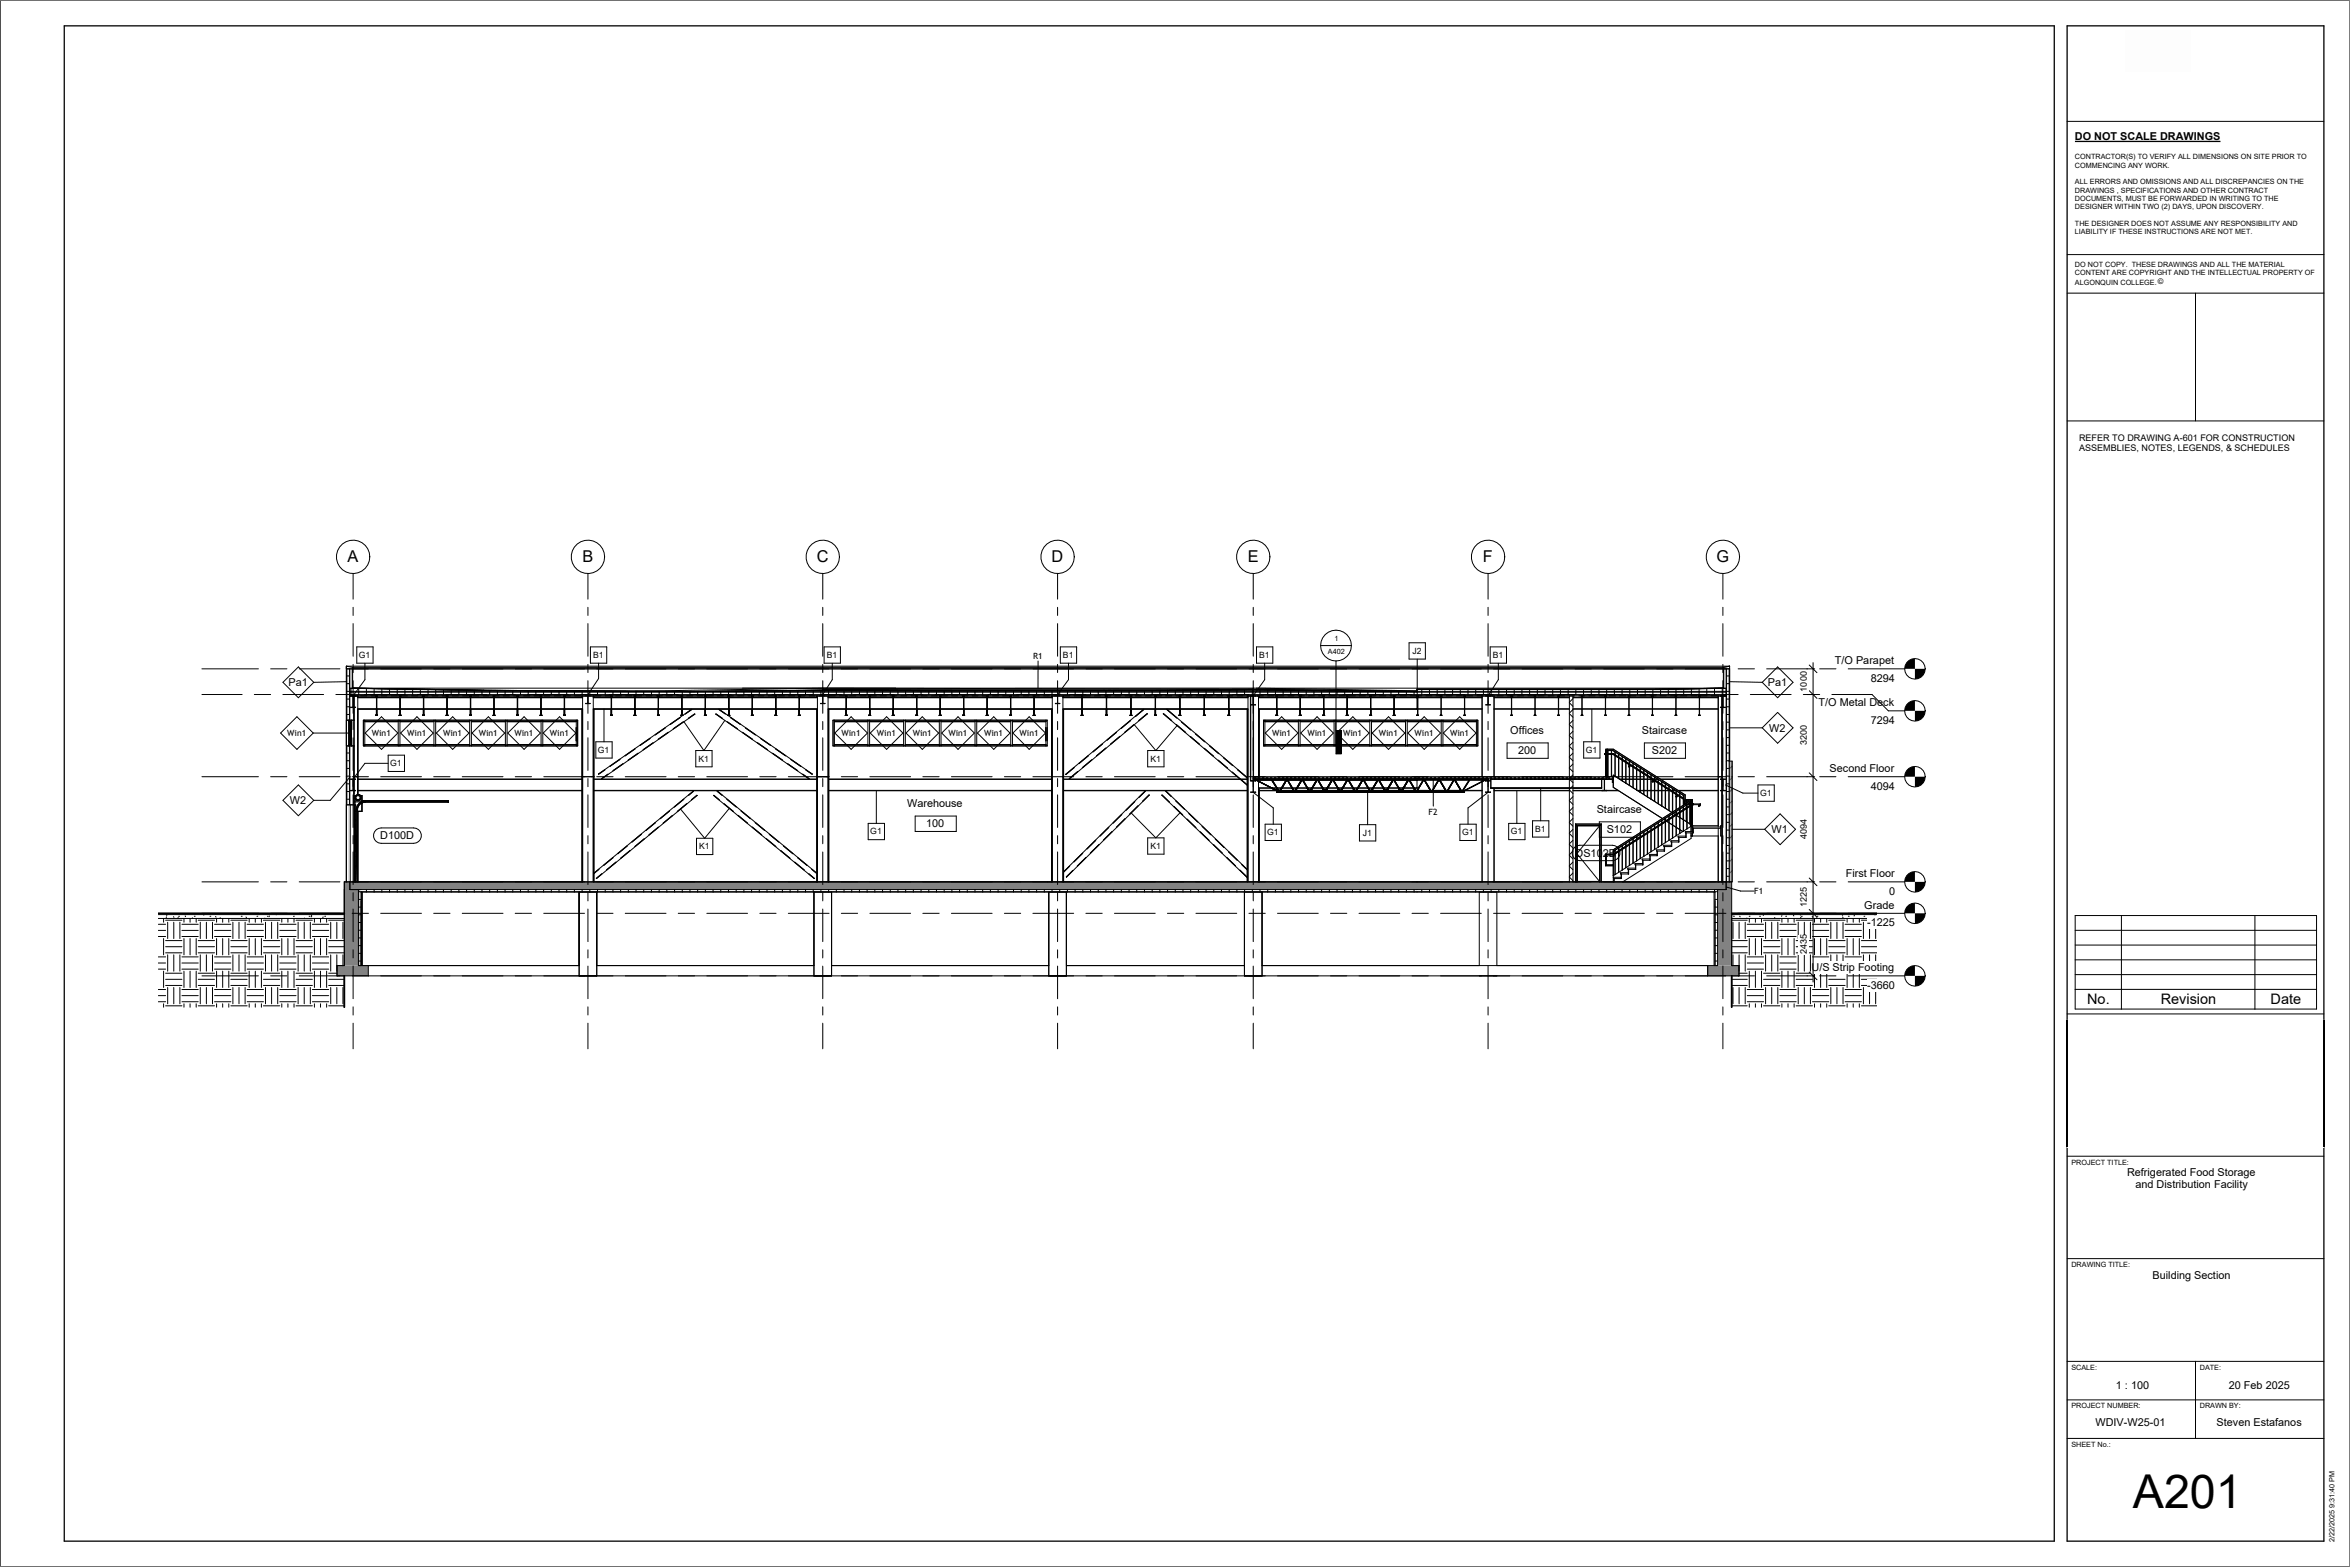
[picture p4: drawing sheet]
<svg xmlns="http://www.w3.org/2000/svg" width="914mm" height="610mm" viewBox="0 0 914 610" stroke-linecap="round" stroke-linejoin="round" font-family="sans-serif">
<defs><g id="words">
<text font-size="18.2" x="829.9" y="586.7">A201</text>
<g font-size="6.3">
<text x="135.2" y="218.8">A</text>
<text x="226.6" y="218.8">B</text>
<text x="317.8" y="218.8">C</text>
<text x="409.2" y="218.8">D</text>
<text x="485.5" y="218.8">E</text>
<text x="577" y="218.8">F</text>
<text x="667.9" y="218.8">G</text>
</g>
<g font-size="5.6">
<text x="812.1" y="390.6">No.</text>
<text x="840.8" y="390.6">Revision</text>
<text x="883.5" y="390.6">Date</text>
</g>
<g font-size="4.2">
<text x="807.4" y="54.6">DO NOT SCALE DRAWINGS</text>
<text x="714" y="258.3">T/O Parapet</text>
<text x="112.3" y="267">Pa1</text>
<text x="687.9" y="267">Pa1</text>
<text x="727.9" y="265.3">8294</text>
<text x="707.6" y="274.7">T/O Metal Deck</text>
<text x="727.9" y="281.6">7294</text>
<text x="587.7" y="285.7">Offices</text>
<text x="638.8" y="285.7">Staircase</text>
<text x="688.4" y="284.7">W2</text>
<text x="590.7" y="293.5">200</text>
<text x="642.7" y="293.5">S202</text>
<text x="711.9" y="300.3">Second Floor</text>
<text x="727.9" y="307.2">4094</text>
<text x="112.8" y="312.9">W2</text>
<text x="353" y="314.1">Warehouse</text>
<text x="621.3" y="316.4">Staircase</text>
<text x="360.4" y="321.9">100</text>
<text x="148" y="326.5">D100D</text>
<text x="625.2" y="324.2">S102</text>
<text x="689.3" y="324.2">W1</text>
<text x="613.1" y="333.3">DS102B</text>
<text x="718.2" y="341.2">First Floor</text>
<text x="725.4" y="353.5">Grade</text>
<text x="735.1" y="348.1">0</text>
<text x="726.5" y="360.4">-1225</text>
<text x="704.9" y="377.8">U/S Strip Footing</text>
<text x="726.5" y="384.7">-3660</text>
<text x="827.6" y="457.6">Refrigerated Food Storage</text>
<text x="830.9" y="462.3">and Distribution Facility</text>
<text x="837.6" y="497.4">Building Section</text>
<text x="823.3" y="540.5">1 : 100</text>
<text x="867.3" y="540.5">20 Feb 2025</text>
<text x="815.4" y="554.9">WDIV-W25-01</text>
<text x="862.5" y="554.9">Steven Estafanos</text>
</g>
<g font-size="3.5">
<text x="809" y="171.5">REFER TO DRAWING A-601 FOR CONSTRUCTION</text>
<text x="809" y="175.4">ASSEMBLIES, NOTES, LEGENDS, &amp; SCHEDULES</text>
<text x="703" y="269" transform="rotate(-90 703 269)">1000</text>
<text x="703" y="290" transform="rotate(-90 703 290)">3200</text>
<text x="703" y="326.5" transform="rotate(-90 703 326.5)">4094</text>
<text x="703" y="353" transform="rotate(-90 703 353)">1225</text>
<text x="703" y="371.3" transform="rotate(-90 703 371.3)">2435</text>
</g>
<g font-size="3.3">
<text x="139.6" y="256">G1</text>
<text x="230.8" y="256">B1</text>
<text x="321.7" y="256">B1</text>
<text x="402" y="256.2">R1</text>
<text x="413.6" y="256">B1</text>
<text x="489.9" y="256">B1</text>
<text x="549.6" y="254.4">J2</text>
<text x="580.9" y="256">B1</text>
<text x="111.8" y="286.3">Win1</text>
<text x="144.7" y="286.3">Win1</text>
<text x="158.5" y="286.3">Win1</text>
<text x="172.4" y="286.3">Win1</text>
<text x="186.3" y="286.3">Win1</text>
<text x="200.2" y="286.3">Win1</text>
<text x="214" y="286.3">Win1</text>
<text x="327.4" y="286.3">Win1</text>
<text x="341.2" y="286.3">Win1</text>
<text x="355.1" y="286.3">Win1</text>
<text x="369" y="286.3">Win1</text>
<text x="382.9" y="286.3">Win1</text>
<text x="396.7" y="286.3">Win1</text>
<text x="494.9" y="286.3">Win1</text>
<text x="508.7" y="286.3">Win1</text>
<text x="522.6" y="286.3">Win1</text>
<text x="536.5" y="286.3">Win1</text>
<text x="550.4" y="286.3">Win1</text>
<text x="564.2" y="286.3">Win1</text>
<text x="232.7" y="292.9">G1</text>
<text x="617" y="292.9">G1</text>
<text x="151.9" y="298.1">G1</text>
<text x="271.8" y="296.3">K1</text>
<text x="447.6" y="296.3">K1</text>
<text x="684.9" y="309.7">G1</text>
<text x="555.9" y="316.9">F2</text>
<text x="597.4" y="323.6">B1</text>
<text x="338.6" y="324.6">G1</text>
<text x="493.1" y="325">G1</text>
<text x="530.3" y="325.1">J1</text>
<text x="568.9" y="325">G1</text>
<text x="587.9" y="324.6">G1</text>
<text x="272" y="330.4">K1</text>
<text x="447.6" y="330.3">K1</text>
<text x="682.6" y="347.8">F1</text>
</g>
<g font-size="2.8">
<text x="807.4" y="62">CONTRACTOR(S) TO VERIFY ALL DIMENSIONS ON SITE PRIOR TO</text>
<text x="807.4" y="65.3">COMMENCING ANY WORK.</text>
<text x="807.4" y="71.8">ALL ERRORS AND OMISSIONS AND ALL DISCREPANCIES ON THE</text>
<text x="807.4" y="75">DRAWINGS , SPECIFICATIONS AND OTHER CONTRACT</text>
<text x="807.4" y="78.2">DOCUMENTS, MUST BE FORWARDED IN WRITING TO THE</text>
<text x="807.4" y="81.5">DESIGNER WITHIN TWO (2) DAYS, UPON DISCOVERY.</text>
<text x="807.4" y="88">THE DESIGNER DOES NOT ASSUME ANY RESPONSIBILITY AND</text>
<text x="807.4" y="91.2">LIABILITY IF THESE INSTRUCTIONS ARE NOT MET.</text>
<text x="807.4" y="103.8">DO NOT COPY. THESE DRAWINGS AND ALL THE MATERIAL</text>
<text x="807.4" y="107.2">CONTENT ARE COPYRIGHT AND THE INTELLECTUAL PROPERTY OF</text>
<text x="807.4" y="110.7">ALGONQUIN COLLEGE.©</text>
<text x="519.3" y="249.3">1</text>
<text x="516.7" y="254.2">A402</text>
<text x="806" y="453.1">PROJECT TITLE:</text>
<text x="806" y="492.9">DRAWING TITLE:</text>
<text x="806" y="532.9">SCALE:</text>
<text x="855.9" y="532.9">DATE:</text>
<text x="806" y="547.9">PROJECT NUMBER:</text>
<text x="855.9" y="547.9">DRAWN BY:</text>
<text x="806" y="562.9">SHEET No.:</text>
<text x="908.4" y="599.9" transform="rotate(-90 908.4 599.9)">2/22/2025 9:31:40 PM</text>
</g>
</g></defs>
<path d="M668.3 346.1h3.4v-3h2.1v32.5h-5.5z" fill="#828282"/>
<path d="M667.3 346.1h1v29.5h-1z" fill="#fff"/>
<path d="M134 343.1h2.1v3h3.4v29.5h-5.5z" fill="#828282"/>
<g fill="#fff">
<path d="M139.5 346.1h1v29.5h-1z"/>
<path d="M671.8 260.2h1v10h-1z"/>
<path d="M135 260.2h1v10h-1z"/>
<path d="M140.5 346.1h410.9v1h-410.9z"/>
</g>
<path d="M136.1 343.1h415.3v3h-415.3z" fill="#828282"/>
<path d="M551.4 346.1h115.9v1h-115.9z" fill="#fff"/>
<path d="M551.4 343.1h120.3v3h-120.3z" fill="#828282"/>
<path d="M610.7 270.8h1.3v72.3h-1.3z" fill="#fff"/>
<g fill="#828282">
<path d="M664.5 375.6h12.2v4h-12.2z"/>
<path d="M131.1 375.6h12.2v4h-12.2z"/>
</g>
<g fill="#fff">
<path d="M61.6 357.3h72.4v18.3h-2.9v4h2.9v12.2h-72.4z"/>
<path d="M61.6 355.8h72.4v1.5h-72.4z"/>
<path d="M673.8 357.3h56.5v34.5h-56.5v-12.2h2.9v-4h-2.9z"/>
<path d="M673.8 355.8h56.5v1.5h-56.5z"/>
<path d="M136.1 267.8l50.9 .8 81 .5 52.1-.5 133.3 .1 34-.3 64 .9h-415.3z"/>
<path d="M136.1 269.3h415.3v1h-415.3z"/>
<path d="M551.4 268.2h92.7l27.6-.4v1.5h-120.3z"/>
<path d="M551.4 269.3h120.3v1h-120.3z"/>
</g>
<g fill="#828282">
<path d="M487.6 302.2h63.8v.9h-.7l.1-.5h-.5l.1 .5h-1.3l.2-.5h-.5l.1 .5h-1.3l.1-.5h-.5l.1 .5h-1.3l.2-.5h-.6l.2 .5h-1.3l.1-.5h-.5l.1 .5h-1.3l.1-.5h-.5l.2 .5h-1.3l.1-.5h-.5l.1 .5h-1.3l.1-.5h-.5l.2 .5h-1.3l.1-.5h-.5l.1 .5h-1.3l.1-.5h-.5l.1 .5h-1.3l.2-.5h-.5l.1 .5h-1.3l.1-.5h-.5l.1 .5h-1.3l.2-.5h-.5l.1 .5h-1.3l.1-.5h-.5l.1 .5h-1.3l.2-.5h-.6l.2 .5h-1.3l.1-.5h-.5l.1 .5h-1.3l.1-.5h-.5l.2 .5h-1.3l.1-.5h-.5l.1 .5h-1.3l.1-.5h-.5l.2 .5h-1.3l.1-.5h-.5l.1 .5h-1.3l.1-.5h-.5l.1 .5h-1.3l.2-.5h-.5l.1 .5h-1.3l.1-.5h-.5l.1 .5h-1.3l.2-.5h-.5l.1 .5h-1.3l.1-.5h-.5l.1 .5h-1.3l.2-.5h-.6l.2 .5h-1.3l.1-.5h-.5l.1 .5h-1.3l.1-.5h-.5l.2 .5h-1.3l.1-.5h-.5l.1 .5h-1.3l.1-.5h-.5l.2 .5h-1.3l.1-.5h-.5l.1 .5h-1.3l.1-.5h-.5l.2 .5h-1.4l.2-.5h-.5l.1 .5h-1.3l.1-.5h-.5l.1 .5h-1.3l.2-.5h-.5l.1 .5h-1.3l.1-.5h-.5l.1 .5h-1.3l.2-.5h-.5l.1 .5h-1.3l.1-.5h-.5l.1 .5h-1.3l.2-.5h-.6l.2 .5h-1.3l.1-.5h-.5l.1 .5h-1.3l.1-.5h-.5l.2 .5h-.7z"/>
<path d="M551.4 302.2h73.9v.4h-.4l.2 .5h-1.3l.1-.5h-.5l.1 .5h-1.3l.1-.5h-.5l.2 .5h-1.3l.1-.5h-.5l.1 .5h-1.3l.1-.5h-.5l.2 .5h-1.3l.1-.5h-.5l.1 .5h-1.3l.1-.5h-.5l.1 .5h-1.3l.2-.5h-.5l.1 .5h-1.3l.1-.5h-.5l.1 .5h-1.3l.2-.5h-.5l.1 .5h-1.3l.1-.5h-.5l.1 .5h-1.3l.2-.5h-.6l.2 .5h-1.3l.1-.5h-.5l.1 .5h-1.3l.1-.5h-.5l.2 .5h-1.3l.1-.5h-.5l.1 .5h-1.3l.1-.5h-.5l.2 .5h-1.3l.1-.5h-.5l.1 .5h-1.3l.1-.5h-.5l.1 .5h-1.3l.2-.5h-.5l.1 .5h-1.3l.1-.5h-.5l.1 .5h-1.3l.2-.5h-.5l.1 .5h-1.3l.1-.5h-.5l.1 .5h-1.3l.2-.5h-.6l.2 .5h-1.3l.1-.5h-.5l.1 .5h-1.3l.1-.5h-.5l.2 .5h-1.3l.1-.5h-.5l.1 .5h-1.3l.1-.5h-.5l.2 .5h-1.3l.1-.5h-.5l.1 .5h-1.3l.1-.5h-.5l.1 .5h-1.3l.2-.5h-.5l.1 .5h-1.3l.1-.5h-.5l.1 .5h-1.3l.2-.5h-.5l.1 .5h-1.3l.1-.5h-.5l.1 .5h-1.3l.2-.5h-.6l.2 .5h-1.3l.1-.5h-.5l.1 .5h-1.3l.1-.5h-.5l.2 .5h-1.3l.1-.5h-.5l.1 .5h-1.3l.1-.5h-.5l.2 .5h-1.3l.1-.5h-.5l.1 .5h-1.3l.1-.5h-.5l.1 .5h-1.3l.2-.5h-.5l.1 .5h-1.3l.1-.5h-.5l.1 .5h-1.3l.2-.5h-.5l.1 .5h-1.3l.1-.5h-.5l.1 .5h-1.3l.2-.5h-.5l.1 .5h-1.3l.1-.5h-.5l.1 .5h-1.3l.1-.5h-.5l.2 .5h-1.3l.1-.5h-.5l.1 .5h-.6z"/>
</g>
<path d="M674 298l-.9 .9M674 302.6l-.9 .9M674 307.1l-.9 .9M674 311.6l-.9 .9M674 316.1l-.9 .9M674 320.6l-.9 .9M674 325.2l-.9 .9M674 329.7l-.9 .9M674 334.2l-.9 .9M674 338.7l-.9 .9" fill="none" stroke="#787878" stroke-width=".39"/>
<g fill="none" stroke="#000" stroke-width=".39">
<path d="M134.8 259.2v83.9M134.8 259.6h.1M134.8 259.2h538.2M134.8 259.2l2.4 .4M137.2 259.6h533.4M137.2 259.6v.6M670.6 259.6v.6M673 259.2v36.9M673 259.2l-2.4 .4M134.8 260.2h538.2M135 272h1M135 275h1"/>
<path d="M135 278h1M135 263h1M135 266h1M135 269h1M135 260.2v20M136 260.2v20M136.1 269h107.9M136.1 260.2v20M136.1 270.8h535.6M136.1 267.8l52.2 .8M136.1 270.7h2.6M136.1 270.3h535.6"/>
<path d="M136.1 269.3h535.6M136.4 270.7v.1M136.6 267.8v2.5M137 267.7l51.3 .9M137 260.2v7.6M137.2 260.2v7.5M137.3 270.8v4.2l-.9 .3h2l-1-.3 .1-4.2M137.6 270.8v9.4M137.8 270.8v72.3M138.4 270.7v.1M139.2 275.7h87.5M139.2 271.5h7.3"/>
<path d="M139.2 271.3h87.5M139.2 275.9h87.5M139.2 270.8l.1 38.3M139.6 267.8v2.5M140.3 270.7h2.4M142.6 267.9v2.4M145.6 267.9v2.4M146.2 278.2l.7 .1zM146.2 270.7v.1M146.2 271.3h.1M146.4 270.8v.5M146.4 278.2v-.2l.2 .2"/>
<path d="M146.4 271h.2M146.5 270.7v7.6M146.5 271h.1M146.6 271.5h80.1M146.6 270.7v7.6M146.6 270.8v.5M146.9 270.7h-2.6M146.9 270.7v.1M146.9 271.3h.1M148.3 270.7h2.3M148.6 268v2.3M151.6 268v2.3"/>
<path d="M152.2 270.7h2.4M154.6 268.1v2.2M155.3 278.2l.7 .1zM155.3 270.7v.1M155.3 271.3h.1M155.6 270.8v.5M155.6 271h.2M155.6 271h.1M155.6 270.7v7.6M155.7 270.7v7.6M155.8 278l-.2 .2M156 270.7l-.7 .1"/>
<path d="M156 270.7v.1M156 271.3h.1M156.2 270.7h2.4M157.6 268.1v2.2M160.2 270.7h2.3M160.6 268.2v2.1M163.6 268.2v2.1M164.1 270.7h2.4M164.4 278.2l.8 .1zM164.4 270.7v.1M164.4 271.3h.1M164.7 270.8v.5"/>
<path d="M164.7 271h.2M164.8 271h.1M164.8 270.7v7.6M164.9 270.7v7.6M164.9 278l-.2 .2M165.2 270.7v.1M165.2 271.3h.1M166.6 268.3v2M168.1 270.7h2.4M169.6 268.3v2M172 270.7h2.4M172.6 268.4v1.9"/>
<path d="M173.6 278.2l.7 .1zM173.6 270.7v.1M173.6 271.3h.1M173.8 270.8v.5M173.8 271h.3M173.9 271h.1M173.9 270.7v7.6M174 270.7v7.6M174.1 278l-.3 .2M174.3 270.7v.1M174.3 271.3h.1M175.5 268.4v1.9"/>
<path d="M176 270.7h2.4M178.5 268.5v1.8M180 270.7h2.4M181.5 268.5v1.8M182.7 278.2l.8 .1zM182.7 270.7v.1M182.7 271.3h.1M183 270.8v.5M183 271h.2M183 271h.1M183 270.7v7.6M183.1 270.7v7.6"/>
<path d="M183.2 278l-.2 .2M183.5 270.7l-.8 .1M183.5 270.7v.1M183.5 271.3h.1M183.9 270.7h2.4M184.5 268.6v1.7M187.5 268.6v1.7M187.9 270.7h2.4M188.3 268.5l80.4 .5M190.5 268.6v1.7M191.9 278.2l.7 .1zM191.9 270.7v.1"/>
<path d="M191.9 271.3h.1M192.1 270.8v.5M192.1 271h.2M192.2 271h.1M192.2 270.7v7.6M192.3 270.7v7.6M192.3 278l-.2 .2M192.6 270.7v.1M192.6 271.3h.1M193.5 268.6v1.7M194.3 270.7l-2.4 .1M195.8 270.7h2.4"/>
<path d="M196.5 268.7v1.6M199.5 268.7v1.6M199.8 270.7h2.4M201 278.2l.7 .1zM201 270.7v.1M201 271.3h.1M201.2 278l.3 .2M201.2 271h.3M201.3 271h.1M201.3 270.7v7.6M201.4 270.7v7.6M201.5 270.8v.5"/>
<path d="M201.7 270.7v.1M201.7 271.3h.1M202.5 268.7v1.6M203.8 270.7h2.3M205.5 268.7v1.6M208.5 268.7v1.6M210.1 278.2l.8 .1zM210.1 270.7v.1M210.1 271.3h.1M210.4 278l.2 .2M210.4 271h.2M210.4 271h.1"/>
<path d="M210.4 270.7v7.6M210.5 270.7v7.6M210.6 270.8v.5M210.9 270.7h-3.2M210.9 270.7v.1M210.9 271.3h.1M211.5 268.8v1.5M211.7 270.7h2.4M214.5 268.8v1.5M215.7 270.7h2.3M217.5 268.8v1.5M219.3 278.2l.7 .1z"/>
<path d="M219.3 270.7v.1M219.3 271.3h.1M219.5 278l.2 .2M219.5 271h.2M219.6 271h.1M219.6 270.7v7.6M219.7 270.7v7.6M219.7 270.8v.5M220 270.7v.1M220 271.3h.1M220.5 268.8v1.5M222 270.7l-2.7 .1"/>
<path d="M223.5 268.8v1.5M223.6 270.7h2.4M226.4 270.8v.5M226.4 275.9v67.2M226.5 268.9v1.4M226.7 270.8v72.3M227.6 270.7h2.3M227.9 270.2v.1M228.6 270.3l.1 3.3-.8 .1h1.7l-.8-.1 .1-3.3M229.5 268.9v1.4M229.6 270.2v.1M230.8 275.7h87.3"/>
<path d="M230.8 271.5h80.2M230.8 271.3h87.3M230.8 275.9h87.3M230.8 270.8v72.3M231.1 270.8v.5M231.1 275.9v67.2M231.5 270.7h2.4M232.5 268.9v1.4M235.5 268.9v1.4M237.5 278.2l.8 .1zM237.5 270.7v.1M237.5 271.3h.1"/>
<path d="M237.8 278l.2 .2M237.8 271h.2M237.9 271h.1M237.9 270.7v7.6M238 270.7v7.6M238 270.8v.5M238.3 270.7h-2.8M238.3 270.7v.1M238.3 271.3h.1M238.5 268.9v1.4M239.5 270.7h2.3M241.5 268.9v1.4"/>
<path d="M243.4 270.7h2.4M244.5 269v1.3M246.7 278.2l.7 .1zM246.7 270.7v.1M246.7 271.3h.1M246.9 278.2v-.2l.3 .2M246.9 270.8v.5M246.9 271h.3M247 271h.1M247 270.7v7.6M247.1 270.7v7.6M247.2 270.8v.5"/>
<path d="M247.4 270.7v.1M247.4 271.3h.1M247.5 269v1.3M249.8 270.7l-3.1 .1M250.5 269v1.3M251.4 270.7h2.3M253.5 269v1.3M255.3 270.7h2.4M255.8 278.2l.7 .1zM255.8 270.7v.1M255.8 271.3h.1M256.1 278.2v-.2l.2 .2"/>
<path d="M256.1 270.8v.5M256.1 271h.2M256.1 271h.1M256.1 270.7v7.6M256.2 270.7v7.6M256.3 270.8v.5M256.5 269v1.3M256.5 270.7v.1M256.5 271.3h.1M259.3 270.7h2.4M259.5 269.1v1.2M262.5 269.1v1.2"/>
<path d="M264.7 279.1l-3.9 2.7M264.7 279.2l-3.9 2.7M264.9 278.2l.8 .1zM264.9 270.7v.1M264.9 271.3h.1M265.2 278.2v-.2l.2 .2M265.2 270.8v.5M265.2 271h.2M265.3 271h.1M265.3 270.7v7.6M265.4 270.7v7.6M265.4 270.8v.5"/>
<path d="M265.5 269.1v1.2M265.7 270.7h-2.5M265.7 270.7v.1M265.7 271.3h.1M267.2 270.7h2.4M268.5 269.1v1.2M269.1 276h.1M269.1 276l-36.2 25.1M269.1 276.1l-2.4 1.7M270.3 277.7l-2.5 1.7M270.3 277.8h.1M270.3 277.8l-2.4 1.7"/>
<path d="M270.4 277.8h.1M270.4 277.8l-36.2 25.2M271.2 270.7h2.4M271.5 269.1v1.2M274.1 278.2l.7 .1zM274.1 270.7v.1M274.1 271.3h.1M274.3 278.2v-.2l.3 .2M274.3 270.8v.5M274.3 271h.3M274.4 270.7v7.6M274.4 271h.1"/>
<path d="M274.5 269v1.3M274.5 270.7v7.6M274.6 270.8v.5M274.8 270.7l-.7 .1M274.8 270.7v.1M274.8 271.3h.1M275.1 270.7h2.4M277.5 269v1.3M278.6 277.8h-.1M278.6 277.8l36.1 25.2M278.6 277.8h.1M278.6 277.7l2.5 1.7"/>
<path d="M279.1 270.7h2.4M279.8 276.1l2.4 1.7M279.8 276l2.5 1.7M279.8 276l36.2 25.1M279.8 276h.1M280.5 269v1.3M283 269h251.5M283.1 270.7h2.4M283.2 278.2l.8 .1zM283.2 270.7v.1M283.2 271.3h.1M283.5 269v1.3"/>
<path d="M283.5 270.8v.5M283.5 271h.2M283.5 271h.1M283.5 270.7v7.6M283.6 270.7v7.6M283.7 278l-.2 .2M284 270.7v.1M284 271.3h.1M284.2 279.2l3.9 2.7M284.2 279.1l3.9 2.7M286.5 268.9v1.4M287 270.7h2.4"/>
<path d="M289.5 268.9v1.4M291 270.7h2.4M292.4 278.2l.7 .1zM292.4 270.7v.1M292.4 271.3h.1M292.4 268.9v1.4M292.6 270.8v.5M292.6 271h.2M292.7 271h.1M292.7 270.7v7.6M292.8 270.7v7.6M292.8 278l-.2 .2"/>
<path d="M293.1 270.7v.1M293.1 271.3h.1M295 270.7h2.4M295.4 268.8v1.5M298.4 268.8v1.5M298.9 270.7h2.4M301.4 268.8v1.5M301.5 270.7v.1M301.5 271.3h.1M301.5 278.2l.7 .1zM301.8 270.8v.5M301.8 271h.2"/>
<path d="M301.8 271h.1M301.8 270.7v7.6M301.9 270.7v7.6M302 278l-.2 .2M302.2 270.7l-.7 .1M302.2 270.7v.1M302.2 271.3h.1M302.9 270.7h2.4M304.4 268.7v1.6M306.9 270.7h2.3M307.4 268.7v1.6M310.4 268.7v1.6"/>
<path d="M310.6 278.2l.8 .1zM310.6 270.7v.1M310.6 271.3h.1M310.9 270.8v.5M310.9 271h.2M311 271h.1M311 270.7v7.6M311.1 270.7v7.6M311.1 271.5h7M311.1 278l-.2 .2M311.4 270.7v.1M311.4 271.3h.1"/>
<path d="M313.2 270.7l-2.6 .1M313.4 268.6v1.7M314.8 270.7h2.4M316.4 268.6v1.7M317.8 270.8v.5M317.8 275.9v67.2M318.1 270.8v72.3M318.8 270.7h2.3M319.3 273.6l1.7 .1zM319.3 270.2v.1M319.4 268.6v1.7M320 270.3l.1 .1"/>
<path d="M320.1 270.4v3.1M320.1 267.7v.8M320.1 267.7l-73 1.2M320.1 268.5l-51.4 .6M320.1 268.5l40 .2M320.1 267.7l167.5 .4M320.3 270.3l-.1 .1M321 270.2v.1M322.2 275.7h87.2M322.2 271.5h7M322.2 271.3h87.2M322.2 275.9h87.2"/>
<path d="M322.2 270.8v72.3M322.4 268.6v1.7M322.5 270.8v.5M322.5 275.9v67.2M322.7 270.7h2.4M325.4 268.6v1.7M328.4 268.6v1.7M328.9 278.2l.7 .1zM328.9 270.7v.1M328.9 271.3h.1M329.2 278l.2 .2M329.2 271h.2"/>
<path d="M329.2 271h.1M329.2 270.7v7.6M329.3 270.7v7.6M329.3 271.5h80.1M329.4 270.8v.5M329.6 270.7h-2.9M329.6 270.7v.1M329.6 271.3h.1M330.7 270.7h2.3M331.4 268.6v1.7M334.4 268.6v1.7M334.6 270.7h2.4"/>
<path d="M337.4 268.6v1.7M338 278.2l.8 .1zM338 270.7v.1M338 271.3h.1M338.3 278l.2 .2M338.3 271h.2M338.4 271h.1M338.4 270.7v7.6M338.5 270.7v7.6M338.5 270.8v.5M338.8 270.7v.1M338.8 271.3h.1"/>
<path d="M340.4 268.6v1.7M341 270.7l-3 .1M342.6 270.7h2.3M343.4 268.7v1.6M346.4 268.7v1.6M346.5 270.7h2.4M347.2 278.2l.7 .1zM347.2 270.7v.1M347.2 271.3h.1M347.4 278l.3 .2M347.4 271h.3M347.5 271h.1"/>
<path d="M347.5 270.7v7.6M347.6 270.7v7.6M347.7 270.8v.5M347.9 270.7v.1M347.9 271.3h.1M349.4 268.7v1.6M350.5 270.7h2.4M352.4 268.7v1.6M355.4 268.7v1.6M356.3 278.2l.8 .1zM356.3 270.7v.1M356.3 271.3h.1"/>
<path d="M356.6 278l.2 .2M356.6 271h.2M356.6 271h.1M356.6 270.7v7.6M356.7 270.7v7.6M356.8 270.8v.5M357.1 270.7h-2.6M357.1 270.7v.1M357.1 271.3h.1M358.4 268.7v1.6M358.4 270.7h2.4M360.1 268.7l-40-.1-51.4 .5"/>
<path d="M361.4 268.7v1.6M362.4 270.7h2.4M364.4 268.7v1.6M365.5 278.2l.7 .1zM365.5 270.7v.1M365.5 271.3h.1M365.7 278l.2 .2M365.7 271h.2M365.8 271h.1M365.8 270.7v7.6M365.9 270.7v7.6M365.9 270.8v.5"/>
<path d="M366.2 270.7l-.7 .1M366.2 270.7v.1M366.2 271.3h.1M366.3 270.7h2.4M367.4 268.7v1.6M370.3 270.7h2.4M370.4 268.7v1.6M373.4 268.7v1.6M374.3 270.7h2.4M374.6 278.2l.7 .1zM374.6 270.7v.1M374.6 271.3h.1"/>
<path d="M374.9 278.2v-.2l.2 .2M374.9 270.8v.5M374.9 271h.2M374.9 271h.1M374.9 270.7v7.6M375 270.7v7.6M375.1 270.8v.5M375.3 270.7v.1M375.3 271.3h.1M376.4 268.7v1.6M378.2 270.7h2.4M379.4 268.7v1.6"/>
<path d="M382.2 270.7h2.4M382.4 268.7v1.6M383.7 278.2l.8 .1zM383.7 270.7v.1M383.7 271.3h.1M384 278.2v-.2l.2 .2M384 270.8v.5M384 271h.2M384.1 271h.1M384.1 270.7v7.6M384.2 270.8v.5M384.5 270.7v.1"/>
<path d="M384.5 271.3h.1M385.4 268.7v1.6M386.2 270.7h2.4M388.4 268.7v1.6M390.1 270.7h2.4M391.4 268.7v1.6M392.9 278.2l.7 .1zM392.9 270.7v.1M392.9 271.3h.1M393.1 278.2v-.2l.2 .2M393.1 270.8v.5M393.1 271h.2"/>
<path d="M393.2 271h.1M393.2 270.7v7.6M393.3 270.7v7.6M393.3 270.8v.5M393.6 270.7l-.7 .1M393.6 270.7v.1M393.6 271.3h.1M394.1 270.7h2.4M394.4 268.7v1.6M397.4 268.7v1.6M398.1 270.7h2.4M400.4 268.7v1.6"/>
<path d="M402 278.2l.7 .1zM402 270.7v.1M402 271.3h.1M402.3 278.2v-.2l.2 .2M402.3 270.8v.5M402.3 271h.2M402.3 271h.1M402.3 270.7v7.6M402.4 270.7v7.6M402.5 270.8v.5M402.7 270.7v.1M402.7 271.3h.1"/>
<path d="M403.4 268.7v1.6M404.4 270.7l-2.4 .1M406 270.7h2.4M406.3 268.7v1.6M409.2 270.8v.5M409.2 275.9v67.2M409.3 268.7v1.6M409.4 270.8v72.3M410 270.7h2.3M410.7 270.2v.1M411.4 270.3l.1 3.3-.8 .1h1.7l-.8-.1v-3.3M412.3 268.7l.1 1.6"/>
<path d="M413.6 275.7h72M413.6 271.5h72M413.6 271.3h72M413.6 275.9h72M413.6 270.8v72.3M413.8 270.8v.5M413.8 275.9v67.2M413.9 270.7h2.4M415.3 268.7v1.6M417.9 270.7h2.4M418.3 268.7v1.6M420.7 278.2l.7 .1z"/>
<path d="M420.7 270.7v.1M420.7 271.3h.1M420.9 270.8v.5M420.9 271h.2M421 271h.1M421 270.7v7.6M421.1 270.7v7.6M421.1 278l-.2 .2M421.3 268.7v1.6M421.4 270.7l-.7 .1M421.4 270.7v.1M421.4 271.3h.1"/>
<path d="M421.9 270.7h2.3M424.3 268.7v1.6M425.8 270.7h2.4M427.3 268.7v1.6M429.8 270.7h2.4M430.2 278.2l.7 .1zM430.2 270.7v.1M430.2 271.3h.1M430.3 268.7v1.6M430.4 278l.3 .2M430.4 271h.3M430.5 271h.1"/>
<path d="M430.5 270.7v7.6M430.6 270.7v7.6M430.7 270.8v.5M430.9 270.7v.1M430.9 271.3h.1M433.3 268.7v1.6M433.8 270.7h2.3M436.3 268.7v1.6M439.3 268.7v1.6M439.7 278.2l.7 .1zM439.7 270.7v.1M439.7 271.3h.1"/>
<path d="M439.9 278l.3 .2M439.9 271h.3M440 271h.1M440 270.7v7.6M440.1 270.7v7.6M440.2 270.8v.5M440.4 270.7h-2.7M440.4 270.7v.1M440.4 271.3h.1M441.7 270.7h2.4M442.3 268.7v1.6M445 276h.1"/>
<path d="M445 276l-30.3 25.2M445.1 276.1l-3.3 2.7M445.3 268.7v1.6M445.7 270.7h2.3M446.3 277.6l-3.2 2.7M446.4 277.7l-3.3 2.7M446.4 277.7h.1M446.4 277.7l-30.3 25.3 3.3-2.8M448.3 268.7v1.6M449.2 278.2l.7 .1zM449.2 270.7v.1M449.2 271.3h.1"/>
<path d="M449.5 278.2v-.2l.2 .2M449.5 270.8v.5M449.5 271h.2M449.5 271h.1M449.5 270.7v7.6M449.6 270.7v7.6M449.7 270.8v.5M449.9 270.7v.1M449.9 271.3h.1M451.3 268.7v1.6M452 270.7l-2.8 .1M452.6 277.7l29.9 25.4"/>
<path d="M452.7 277.7l3.2 2.6M452.7 277.7h-.1M453.6 270.7h2.4M454 276.1l3.9 3.3M454.1 276l31.2 26.5-3.8-3.2M454.1 276h.1M454.3 268.7v1.6M454.3 268.7l33.3-.3 51.4 .6M454.3 268.6h-94.2M457.3 268.6v1.7M457.6 270.7h2.3M458.7 278.2l.8 .1z"/>
<path d="M458.7 270.7v.1M458.7 271.3h.1M459 278.2v-.2l.2 .2M459 270.8v.5M459 271h.2M459 271h.1M459 270.7v7.6M459.1 270.7v7.6M459.2 270.8v.5M459.5 270.7v.1M459.5 271.3h.1M460.3 268.6v1.7"/>
<path d="M461.5 270.7h2.4M463.3 268.6v1.7M465.5 270.7h2.4M466.3 268.6v1.7M468.2 278.2l.8 .1zM468.2 270.7v.1M468.2 271.3h.1M468.5 270.8v.5M468.5 271h.2M468.6 271h.1M468.6 270.7v7.6M468.7 270.7v7.6"/>
<path d="M468.7 278l-.2 .2M469 270.7l-.8 .1M469 270.7v.1M469 271.3h.1M469.3 268.5v1.8M469.4 270.7h2.4M472.3 268.5v1.8M473.4 270.7h2.4M475.3 268.5v1.8M477.4 270.7h2.4M477.8 278.2l.7 .1zM477.8 270.7v.1"/>
<path d="M477.8 271.3h.1M478 270.8v.5M478 271h.2M478.1 271h.1M478.1 270.7v7.6M478.2 270.7v7.6M478.2 278l-.2 .2M478.3 268.5v1.8M478.5 270.7v.1M478.5 271.3h.1M481.3 268.5v1.8M481.3 270.7h2.4"/>
<path d="M484.3 268.4v1.9M485.3 270.7l3.2 .1M485.3 270.8v.5M485.3 275.9v67.2M485.6 270.8v72.3M486.5 270.8v32.9h2.1M486.7 270.8v33l.9 .1M486.8 274.1l1.7 .1zM486.8 270.7v.1M487.3 268.4v1.9M487.5 270.8h.3v31.4M487.6 270.8v32.9"/>
<path d="M487.6 267.7h-350.2M487.6 267.7h1.3M487.6 267.7v.6M487.6 268.1l63.8 .8M487.6 268.1l-167.5 .1 40 .4M487.6 268.1l-33.3 .5M487.6 268.3l51.4 .7M487.6 268.3l-33.3 .3M488.9 267.7h181.5M488.9 267.7l62.5 1M489.3 270.7h2.4M489.7 275.7h87"/>
<path d="M489.7 271.5h87M489.7 271.3h87M489.7 275.9h87M489.7 270.8v31.4M490 270.8v.5M490 275.9v26.3M490.3 268.4v1.9M493.2 270.7h2.4M493.3 268.5v1.8M496.3 268.5v1.8M496.4 278.2l.7 .1zM496.4 270.7v.1"/>
<path d="M496.4 271.3h.1M496.7 278l.2 .2M496.7 271h.2M496.7 271h.1M496.7 270.7v7.6M496.8 270.7v7.6M496.9 270.8v.5M497.1 270.7v.1M497.1 271.3h.1M499.3 268.5v1.8M499.6 270.7l-3.2 .1M501.2 270.7h2.3"/>
<path d="M502.3 268.6v1.7M505.1 270.7h2.4M505.3 268.6v1.7M505.6 278.2l.7 .1zM505.6 270.7v.1M505.6 271.3h.1M505.8 278l.2 .2M505.8 271h.2M505.9 271h.1M505.9 270.7v7.6M506 270.7v7.6M506 270.8v.5"/>
<path d="M506.3 270.7v.1M506.3 271.3h.1M508.3 268.6v1.7M509.1 270.7h2.4M511.3 268.7v1.6M513.1 270.7h2.3M514.3 268.7v1.6M514.7 278.2l.7 .1zM514.7 270.7v.1M514.7 271.3h.1M514.9 278l.3 .2M514.9 271h.3"/>
<path d="M515 271h.1M515 270.7v7.6M515.1 270.7v7.6M515.2 270.8v.5M515.4 270.7v.1M515.4 271.3h.1M517 270.7h2.4M517.3 268.8v1.5M520.3 268.8v1.5M521 270.7h2.4M523.2 268.8v1.5M523.8 278.2l.8 .1z"/>
<path d="M523.8 270.7v.1M523.8 271.3h.1M524.1 278l.2 .2M524.1 271h.2M524.1 271h.1M524.1 270.7v7.6M524.2 270.7v7.6M524.3 270.8v.5M524.6 270.7l-.8 .1M524.6 270.7v.1M524.6 271.3h.1M525 270.7h2.3"/>
<path d="M526.2 268.9v1.4M528.9 270.7h2.4M529.2 268.9v1.4M532.2 268.9v1.4M532.9 270.7h2.4M533 278.2l.7 .1zM533 270.7v.1M533 271.3h.1M533.2 278.2v-.2l.2 .2M533.2 270.8v.5M533.2 271h.2M533.3 271h.1"/>
<path d="M533.3 270.7v7.6M533.4 270.7v7.6M533.4 270.8v.5M533.7 270.7v.1M533.7 271.3h.1M535.2 269v1.3M536.9 270.7h2.3M538.2 269v1.3M539 269h12.4M540.8 270.7h2.4M541.2 269v1.3M542.1 278.2l.7 .1z"/>
<path d="M542.1 270.7v.1M542.1 271.3h.1M542.4 278.2v-.2l.2 .2M542.4 270.8v.5M542.4 271h.2M542.4 271h.1M542.4 270.7v7.6M542.5 270.7v7.6M542.6 270.8v.5M542.8 270.7v.1M542.8 271.3h.1M544.2 269v1.3"/>
<path d="M544.8 270.7h2.4M547.2 269.1v1.2M548.8 270.7h4.4M550.2 269.1v1.2M551.2 278.2l.8 .1zM551.2 270.7v.1M551.2 271.3h.1M551.4 275.6v.3M551.4 271.5v.1M551.4 275.6v.1M551.4 270.7v.1M551.4 271.3v.2"/>
<path d="M551.4 271.6v4M551.4 278.2v.1M551.5 278.2v-.2l.2 .2M551.5 271h.2M551.5 270.8v.5M551.6 271h.1M551.6 270.7v7.6M551.7 270.7v7.6M551.7 270.8v.5M552 270.7v.1M552 271.3h.1M553.2 268.2v2.1"/>
<path d="M554.8 270.7h2.4M556.2 268.2v2.1M558.8 270.7h2.4M559.2 268.2v2.1M560.4 278.2l.7 .1zM560.4 270.7v.1M560.4 271.3h.1M560.6 278.2v-.2l.3 .2M560.6 271h.3M560.6 270.8v.5M560.7 271h.1M560.7 270.7v7.6"/>
<path d="M560.8 270.7v7.6M560.9 270.8v.5M561.1 270.7v.1M561.1 271.3h.1M562.2 268.2v2.1M562.7 270.7h2.4M565.2 268.2v2.1M566.7 270.7h2.4M568.2 268.2v2.1M569.5 278.2l.7 .1zM569.5 270.7v.1M569.5 271.3h.1"/>
<path d="M569.8 271h.2M569.8 270.8v.5M569.8 271h.1M569.8 270.7v7.6M569.9 270.7v7.6M570 278l-.2 .2M570.2 270.7l-.7 .1M570.2 270.7v.1M570.2 271.3h.1M570.7 270.7h2.3M571.2 268.2v2.1M574.2 268.2v2.1"/>
<path d="M574.6 270.7h2.4M576.7 270.8v31.4M577.2 268.2v2.1M578.9 270.8l.1 3.3-.8 .1h1.7l-.8-.1 .1-3.3M579.9 270.7v.1M580.2 268.2v2.1M581 270.7l-2.8 .1M581.3 275.7h29.4M581.3 271.5h29.4M581.3 271.3h29.4M581.3 275.9h29.4M581.3 270.8v31.4"/>
<path d="M582.6 270.7h2.3M583.2 268.2v2.1M586.2 268.2v2.1M586.5 270.7h2.4M587.8 278.2l.7 .1zM587.8 270.7v.1M587.8 271.3h.1M588 271h.3M588 270.8v.5M588.1 271h.1M588.1 270.7v7.6M588.2 270.7v7.6"/>
<path d="M588.3 278l-.3 .2M588.5 270.7v.1M588.5 271.3h.1M589.2 268.2v2.1M590.5 270.7h2.4M592.2 268.2v2.1M595.2 268.2v2.1M596.9 278.2l.8 .1zM596.9 270.7v.1M596.9 271.3h.1M597.2 271h.2M597.2 270.8v.5"/>
<path d="M597.2 271h.1M597.2 270.7v7.6M597.3 270.7v7.6M597.4 278l-.2 .2M597.7 270.7h-3.2M597.7 270.7v.1M597.7 271.3h.1M598.2 268.2v2.1M598.4 270.7h2.4M601.2 268.2v2.1M602.4 270.7h2.4M604.2 268.2v2.1"/>
<path d="M606.1 278.2l.7 .1zM606.1 270.7v.1M606.1 271.3h.1M606.3 271h.2M606.3 270.8v.5M606.4 271h.1M606.4 270.7v7.6M606.5 270.7v7.6M606.5 278l-.2 .2M606.8 270.7v.1M606.8 271.3h.1M607.2 268.2v2.1"/>
<path d="M608.7 270.7l-2.6 .1M610.2 268.2v2.1M610.3 270.7h2.4M610.7 277.6l1.3 1.4M610.7 273.4l1.3 1.4M610.7 270.8v72.3M612 271.8l-1.3 1.4M612 276l-1.3 1.4M612 275.7h56.6M612 271.5h56.6M612 271.3h56.6M612 275.9h56.6"/>
<path d="M612 270.8v72.3M613.2 268.2v2.1M614.3 270.7h2.4M615.2 278.2l.7 .1zM615.2 270.7v.1M615.2 271.3h.1M615.5 278.2v-.2l.2 .2M615.5 271h.2M615.5 270.8v.5M615.5 271h.1M615.5 270.7v7.6M615.7 270.8v.5"/>
<path d="M615.9 270.7v.1M615.9 271.3h.1M616.2 268.2v2.1M618.3 270.7h2.3M619.2 268.2v2.1M622.2 268.2v2.1M624.3 278.2l.8 .1zM624.3 270.7v.1M624.3 271.3h.1M624.6 278l.2 .2M624.6 271h.2M624.7 271h.1"/>
<path d="M624.7 270.7v7.6M624.8 270.8v.5M625.1 270.7h-2.9M625.1 270.7v.1M625.1 271.3h.1M625.2 268.2v2.1M626.2 270.7h2.4M628.2 268.2v2.1M630.1 270.7h2.4M631.2 268.2v2.1M633.5 278.2l.7 .1zM633.5 270.7v.1"/>
<path d="M633.5 271.3h.1M633.7 278l.3 .2M633.7 271h.3M633.8 271h.1M633.8 270.7v7.6M633.9 270.7v7.6M634 270.8v.5M634.2 268.2v2.1M634.2 270.7v.1M634.2 271.3h.1M636.5 270.7l-3 .1M637.2 268.2v2.1"/>
<path d="M638.1 270.7h2.4M640.1 268.2v2.1M642 270.7h2.4M642.6 278.2l.7 .1zM642.6 270.7v.1M642.6 271.3h.1M642.9 278l.2 .2M642.9 271h.2M642.9 271h.1M642.9 270.7v7.6M643 270.7v7.6M643.1 270.8v.5"/>
<path d="M643.1 268.2v2.1M643.3 270.7v.1M643.3 271.3h.1M644.3 268.2h-92.9M644.3 268.1h-92.9v.9h120.3M646 270.7h2.4M646.1 268.2v2.1M649.1 268.1v2.2M651.7 278.2l.8 .1zM651.7 270.7v.1M651.7 271.3h.1M652 278l.2 .2"/>
<path d="M652 271h.2M652.1 271h.1M652.1 270.7v7.6M652.1 268.1v2.2M652.2 270.7v7.6M652.2 270.8v.5M652.5 270.7h-2.5M652.5 270.7v.1M652.5 271.3h.1M653.9 270.7h2.4M655.1 268v2.3M657.9 270.7h2.4"/>
<path d="M658.1 268v2.3M660.9 278.2l.7 .1zM660.9 270.7v.1M660.9 271.3h.1M661.1 267.9v2.4M661.1 270.8v.5M661.1 278.2v-.2l.3 .2M661.1 271h.3M661.2 271h.1M661.2 270.7v7.6M661.3 270.7v7.6M661.4 270.8v.5"/>
<path d="M661.6 270.7l-.7 .1M661.6 270.7v.1M661.6 271.3h.1M661.9 270.7h2.3M664.1 267.9v2.4M665.8 270.7h2.4M667.1 267.8v2.5M668.6 270.8v50.9M670 270.8v72.3M670.1 267.8v2.5M670.2 270.8v72.3M670.2 270.8l.1 4.2-.9 .3h1.9l-.9-.3 .1-4.2"/>
<path d="M670.6 260.2v7.5M670.7 267.7l-26.4 .5M670.7 260.2v7.6M671.3 270.7v.1M671.7 260.2v85.9h-535.6v-3M671.7 267.8l-27.4 .4M671.7 270.7l-2.3 .1M671.8 272h1M671.8 275h1M671.8 278h1M671.8 263h1M671.8 266h1"/>
<path d="M671.8 269h1M671.8 260.2v82.9M672.8 260.2v82.9M134.8 290.2h3M134.8 280.2h3M135 298.9h1M135 292.9h1M135 295.9h1M135 290.2v22.9M135.7 280.5l.2 .2M135.7 280.2v10M135.9 289.6l-.2 .3"/>
<path d="M136 290.2v22.9M136 280.7v8.9M136.1 290.2v22.9M136.4 280.6h.3v9.2h-.3zM136.4 280.7h-.6v8.9h.6M136.7 280.7h.1M136.7 289.6h.1M136.8 280.2v10M137.6 290.2v22.9M141.4 280.2h83.4v10h-83.4zM141.9 289.6h13.1M141.9 280.7h13.1"/>
<path d="M141.9 280.2v10M155 280.2v10M155.6 280.2v10M155.6 289.6h13.3M155.6 280.7h13.3M168.9 280.2v10M169.5 280.2v10M169.5 289.6h13.2M169.5 280.7h13.2M182.7 280.2v10M183.4 280.2v10M183.4 289.6h13.2"/>
<path d="M183.4 280.7h13.2M196.6 280.2v10M197.3 289.6h13.2M197.3 280.7h13.2M197.3 280.2v10M210.5 280.2v10M211.2 289.6h13M211.2 280.7h13M211.2 280.2v10M224.2 280.2v10M235.4 299.4l-2.5 1.7M235.4 299.5l-2.5 1.7"/>
<path d="M241.2 295.4l-3.9 2.7M241.3 295.4l-3.9 2.8M242.4 297.1l-3.9 2.7M242.5 297.1l-3.9 2.8M247.1 291.3l-3.9 2.7M247.1 291.4l-3.9 2.7M248.3 293l-3.9 2.7M248.3 293.1l-3.9 2.7M252.9 287.2l-3.9 2.7M253 287.3l-3.9 2.7M254.1 288.9l-3.9 2.7M254.2 289l-3.9 2.7"/>
<path d="M258.8 283.1l-3.9 2.8M258.9 283.2l-3.9 2.7M260 284.9l-3.9 2.7M265.9 280.8l-4 2.7M265.9 280.9l-3.9 2.7M283.1 280.8l3.9 2.7M288.9 284.9l3.9 2.7M290.1 283.1l3.9 2.8-4-2.7M294.8 288.9l3.9 2.7M296 287.2l3.8 2.8M300.6 293l3.9 2.7M301.8 291.4l3.9 2.7"/>
<path d="M306.5 297.1l3.9 2.7M307.6 295.4l3.9 2.8M313.5 299.5l2.5 1.7M324.1 280.2h83.4v10h-83.4zM324.7 289.6h13M324.7 280.7h13M324.7 280.2v10M337.7 280.2v10M338.4 280.2v10M338.4 289.6h13.2M338.4 280.7h13.2M351.6 280.2v10"/>
<path d="M352.3 289.6h13.2M352.3 280.7h13.2M352.3 280.2v10M365.5 280.2v10M366.2 280.2v10M366.2 289.6h13.2M366.2 280.7h13.2M379.4 280.2v10M380.1 289.6h13.2M380.1 280.7h13.2M380.1 280.2v10M393.3 280.2v10"/>
<path d="M394 289.6h13M394 280.7h13M394 280.2v10M407 280.2v10M418 298.5l-3.3 2.8M418 298.6l-3.2 2.7M423.5 294l-3.7 3M423.5 294l-3.6 3.1M424.8 295.6l-3.7 3M424.8 295.6l-3.6 3.1M428.9 289.4l-3.6 3M429 289.5l-3.7 3"/>
<path d="M430.3 291l-3.7 3 3.7-2.9M434.4 284.8l-3.6 3.1M434.5 284.9l-3.7 3M435.7 286.4l-3.6 3.1M435.8 286.5l-3.6 3M440 280.3l-3.7 3.1M441.2 281.9l-3.6 3M441.3 281.9l-3.7 3.1M457.7 281.8l3.7 3.1M459.7 280.9l3.6 3.1M463.2 286.5l3.6 3.1M465.1 285.5l3.7 3.1"/>
<path d="M468.6 291.1l3.6 3.1M470.6 290.1l3.6 3.1M474.1 295.7l3.6 3.1M476 294.8l3.6 3.1M476 294.7l3.7 3.1M481.5 299.4l3.8 3.3M491.6 280.2h83.4v10h-83.4zM492.2 289.6h13M492.2 280.7h13M492.2 280.2v10M505.2 280.2v10M505.9 280.2v10"/>
<path d="M505.9 289.6h13.2M505.9 280.7h13.2M519.1 280.2v10M519.8 289.6h13.2M519.8 280.7h13.2M519.8 280.2v10M533 280.2v10M533.7 280.2v10M533.7 289.6h13.2M533.7 280.7h13.2M546.9 280.2v10M547.6 289.6h13.2"/>
<path d="M547.6 280.7h13.2M547.6 280.2v10M560.8 280.2v10M561.5 289.6h13M561.5 280.7h13M561.5 280.2v10M574.5 280.2v10M610.7 298.8l1.3 1.4M610.7 294.6l1.3 1.4M610.7 290.3l1.3 1.4M610.7 286.1l1.3 1.4M610.7 281.9l1.3 1.4"/>
<path d="M612 280.3l-1.3 1.4M612 284.5l-1.3 1.4M612 288.7l-1.3 1.4M612 293l-1.3 1.4M612 297.2l-1.3 1.4M624.4 293.3h.3M624.4 293.3l.1 .2M624.5 293.2l-.1 .1M624.5 293.2l.2 .1M624.5 293.2h.3M624.5 293.5h.3M624.7 293.5l.1 .5"/>
<path d="M624.7 293.3l-.2 .2M624.8 293.8h.1M624.8 292h2.8l27.6 17.5v2h2M625.3 293.2h.3M625.3 293.5h.3M625.3 291.5v11.6M625.6 292v10.2M625.7 293.2h1.3M625.7 293.5h1.3M625.7 292v10.2M627 292v10.2M627.1 293.2h.6"/>
<path d="M627.1 293.5h.5M627.1 292v10.2M627.6 293.5l.8 .4M627.7 293.2l-.1 .3M627.7 293.2l.7 .4M628.5 293.6l1.3 .9M628.5 294l1.3 .8M629.9 294.5l1.3 .9M629.9 294.9l1.3 .8M631.3 295.4l1.3 .8M631.3 295.8l1.3 .8M632.6 295.1v9.5"/>
<path d="M632.7 296.3l1.3 .8M632.7 296.7l1.3 .8M632.7 295.2v9.5M633.9 297.9l-.2 .3 .3 .2M633.9 297.4v.8M633.9 298.2h.1M634 296v9.5M634.1 297.2l1.3 .8M634.1 297.6l1.3 .8M634.1 296.1v9.5M634.1 298v.3M635.4 296.9v9.5"/>
<path d="M635.5 298.1l1.3 .8M635.5 298.5l1.3 .8M635.5 297v9.5M636.8 297.8v9.5M636.9 299l1.3 .8M636.9 299.3l1.3 .9M636.9 297.9v9.5M638.2 298.7v9.5M638.3 298.8v9.5M638.3 299.9l1.3 .8M639.6 299.6v9.5M639.7 299.7v9.5"/>
<path d="M671.8 298.9h1M671.8 292.9h1M671.8 295.9h1M671.8 280.9h1M671.8 283.9h1M671.8 286.9h1M671.8 289.9h1M672.8 296.1h1.2v47h-540v32.5h-2.9v4h545.6v-8.1M673.1 296.1v47M134.8 313.1h3M135 304.9h1M135 307.9h1"/>
<path d="M135 310.9h1M135 301.9h1M136.3 313.1v30M136.4 303.1h2l-1 .2v4.1l1 .2h-2l1-.2-.1-4.1zM137.8 310.6h.3M137.8 302.2h1.4M137.8 309.5h.6M137.9 318.5v1.2M137.9 319.1h.1M137.9 318.4h.1M137.9 317.7h.1M137.9 316.4h.1"/>
<path d="M137.9 315.4v.3M137.9 316.8h.1M137.9 314.5l.1 .5M137.9 314.4h.1M137.9 313.7h.1M137.9 313.1v.6M137.9 313.8v.6M137.9 316.5v.3M137.9 317.4v.3M137.9 317.8v.6M137.9 317.4h.1M137.9 315.4h.1"/>
<path d="M137.9 318.5h.1M137.9 317.8h.1M137.9 316.5h.1M137.9 314.5h.1M137.9 313.8h.1M137.9 316.8l.1 .2M137.9 319.8v.6M137.9 318.4v.1M137.9 317.7v.1M137.9 316.4v.1M137.9 315.8v.6M137.9 314.4v.1"/>
<path d="M137.9 313.7v.1M137.9 313.1h.1M137.9 319.8h.1M137.9 315.8h.1M137.9 313.1h.5M137.9 319.1h.5M138 317h.1M138 315h.1M138 317.2l-.1 .1M138 315.2l-.1 .1M138 317.2h.1M138 315.2h.1"/>
<path d="M138 315v.2M138 317v.2M138.2 310.8v2.3M138.4 315.6h.2M138.4 319.1h.1M138.4 313.3v5.5M138.4 313.1h.1M138.4 318.9h.1M138.4 318.9v12.4M138.4 313.3h.1M138.4 313.1v.2M138.7 314.3v.4"/>
<path d="M138.9 313.7l-.1 .4M139.2 307.5h87.2M139.2 303.2h87.2M139.2 303.1h87.2M139.2 307.6h87.2M139.2 315.6v27.5M139.2 313.2l-.2 .3M139.3 309.1l1.5 .4v2.1M139.3 309.2a1.09 1.09 0 0 1 1.1 1.1 1.09 1.09 0 0 1-1.1 1.1M139.3 309.2a1.09 1.09 0 0 0-1.1 1.1 1.09 1.09 0 0 0 1.1 1.1M139.6 312.7l-.2 .2M140.1 312.2l-.3 .3"/>
<path d="M140.7 311.9l-.4 .2M140.8 312.4l.9-.3zM140.8 312.4v3.2h-1.7M141.3 311.7l-.4 .1M141.5 312h.1M142.2 311.6a3.6 3.6 0 0 0-3.6 3.4l-.2 10.1M142.2 311.6h-4.2v.4h2.6M142.2 311.6h-.7M174.4 312.1h-32.2a3 3 0 0 0-3.1 3l-.6 28M174.4 311.6h.1M174.4 311.9l-32.2 .1a3.2 3.2 0 0 0-3.2 3.1l-.6 28M174.4 312h.1"/>
<path d="M174.4 311.6h-32.3M174.4 311.6v.5M226.4 302.2h4.7M231.1 307.5h86.7M231.1 303.2h86.7M231.1 303.1h86.7M231.1 307.6h86.7M232.9 301.1h.1M234.2 303h.1M236.5 301.1l-2.4 1.8M236.6 301.2l-2.4 1.8M255.1 320l-3.7 3"/>
<path d="M260.6 315.4l-3.7 3M260.6 315.5l-3.7 3M261.7 317.2l-3.7 3M261.7 317.3l-3.6 3M266.1 310.9l-3.7 3M266.1 311l-3.7 3M267.2 312.6l-3.7 3.1M267.2 312.7l-3.6 3M269.8 307.8l-1.9 1.6M269.8 307.8l-38.7 31.9 1.9-1.6M269.9 307.8l-2 1.6M271.2 309.4l-2.2 1.7"/>
<path d="M271.2 309.4h.1M271.2 309.4l-2.1 1.8M271.2 309.5h.1M271.3 309.5l-39.2 32.3M277.7 309.5l39.1 32.3M277.7 309.5h.1M277.8 309.4l2.1 1.7M279 307.8l2 1.6M279.1 307.7l1.9 1.7M279.1 307.7h.1M279.1 307.7l38.7 32M281.7 312.6l3.7 3.1"/>
<path d="M282.8 311l3.7 3M282.9 310.9l3.6 3M287.2 317.3l3.6 3M287.2 317.2l3.7 3M288.3 315.5l3.7 3M288.4 315.4l3.6 3M293.9 320l3.6 3M312.4 301.1l2.4 1.8M314.8 303h-.1M314.8 302.9v.1M316.1 301.1h-.1M317.8 302.2h4.7"/>
<path d="M322.5 307.5h86.7M322.5 303.2h86.7M322.5 303.1h86.7M322.5 307.6h86.7M409.2 302.2h.2M413.6 302.2h.2M413.8 307.5h71.5M413.8 303.2h71.5M413.8 303.1h71.5M413.8 307.6h71.5M414.7 301.2h.1M414.7 301.3h.1"/>
<path d="M419.3 300.1l-3.3 2.8M436.5 316.9l-3.4 3.3M437.7 318.5l-3.3 3.3M441.6 311.9l-3.4 3.3M442.8 313.5l-3.4 3.3M445.6 307.7h.1M445.6 307.7l-31.8 31.5M445.6 307.7l-2.3 2.5M447.1 309.2l-2.6 2.6M447.2 309.3l-32.2 31.9M447.2 309.3h.1M452.1 309.4l33.2 32"/>
<path d="M452.1 309.3v.1M452.1 309.3l2.9 2.8M452.1 309.3h.1M452.2 309.3l2.9 2.7M453.6 307.8l2.2 2.1M453.6 307.8l2.2 2M453.7 307.7l-.1 .1M453.7 307.7h.1M453.7 307.7l31.6 30.5M456.7 313.8l3.5 3.3M456.8 313.7l3.4 3.3M457.5 311.6l3.4 3.3"/>
<path d="M457.5 311.5l3.4 3.3M461.9 318.7l3.4 3.3M461.9 318.6l3.4 3.3M462.6 316.5l3.4 3.3M462.6 316.4l3.5 3.3M479.5 300.3l3.2 2.8M482.6 303.2l2.5 2.1M482.7 303.2l2.5 2.1M482.9 303.2l2.2 2.1M485.1 305.3h.1M486.7 308.1l1.9 .2zM487.6 303.9v4.1"/>
<path d="M487.6 303.1h140.1M487.6 302.2h140.1M487.7 303.9l.9-.1v-.4l8.6 4.4M487.8 303.1v.6M487.8 303.4h91.2M487.8 303.1h91.2M487.8 303.6h.8M488.3 303.1l-.2-.5h.5l-.1 .5M488.7 303.4l8.7 4.4M489 302.2h.1M489.1 302.2h.1M489.3 302.2h.1"/>
<path d="M489.4 302.2h.1M489.7 306.5h4.9M489.7 306.6h5.2M489.7 303.4v.5M489.7 304v39.1M489.8 303.1l-.1-.5h.5l-.1 .5M490 306.6v36.5M490 307.5h6.5M490 307.6h6.8M491.4 303.1l-.2-.5h.6l-.2 .5M492.9 303.1l-.1-.5h.5l-.1 .5M494.5 303.1l-.1-.5h.5l-.2 .5"/>
<path d="M494.8 303.4l2.7 4.4M494.8 306.5h1.9M495 303.4l2.8 4.4M495.1 306.6h1.7M496 303.1l-.1-.5h.5l-.1 .5M496.7 307.5h.6M496.8 308.1h73.1M496.8 307.8h73.1v.3h-73.1zM496.9 306.5h1.7M497 306.6h1.6M497 307.6h.4M497.5 307.5h.6"/>
<path d="M497.6 303.1l-.1-.5h.5l-.2 .5M497.6 307.6h.4M498.1 307.8l2.6-4.4-2.6 4.4M498.2 307.6h5.1M498.3 307.5h4.9M498.8 306.6h3.9M498.9 306.5h3.8M499.1 303.1l-.1-.5h.5l-.1 .5M500.5 303.4l-2.6 4.4M500.7 303.1l-.1-.5h.5l-.2 .5M500.8 303.4l2.6 4.4M501 303.4l2.7 4.4"/>
<path d="M502.3 303.1l-.2-.5h.5l-.1 .5M502.9 306.5h1.7M502.9 306.6h1.6M503.5 307.5h.5M503.5 307.6h.4M503.8 303.1l-.1-.5h.5l-.1 .5M504 307.7v.1M504.1 307.6h5.1M504.2 307.5h5M504.7 306.6h3.9M504.8 306.5h3.8M505.4 303.1l-.2-.5h.5l-.1 .5"/>
<path d="M506.4 303.4l-2.6 4.4M506.5 303.4l-2.5 4.4M506.7 303.4l2.7 4.4M506.9 303.1l-.1-.5h.5l-.1 .5M507 303.4l2.6 4.4M508.5 303.1l-.2-.5h.5l-.1 .5M508.8 306.5h1.7M508.9 306.6h1.5M509.4 307.5h.5M509.5 307.6h.3M510 303.1l-.1-.5h.5l-.1 .5M510 307.6h5.2"/>
<path d="M510.1 307.5h5M510.6 306.6h4M510.7 306.5h3.8M511.6 303.1l-.2-.5h.6l-.2 .5M512.3 303.4l-2.6 4.4M512.5 303.4h.1M512.5 303.4l-2.6 4.4 2.6-4.4M512.7 303.4l2.6 4.4M512.9 303.4l2.6 4.4M513.1 303.1l-.1-.5h.5l-.1 .5M514.7 303.1l-.1-.5h.5l-.2 .5M514.7 306.5h1.7"/>
<path d="M514.8 306.6h1.5M515.3 307.5h.5M515.4 307.6h.3M516 307.6h5.1M516 307.5h5M516.2 303.1l-.1-.5h.5l-.1 .5M516.6 306.6h3.9M516.6 306.5h3.8M517.8 303.1l-.1-.5h.5l-.2 .5M518.2 303.4l-2.6 4.4M518.4 303.4h.1M518.5 303.4l-2.7 4.3"/>
<path d="M518.6 303.4l2.6 4.4M518.8 303.4l2.6 4.4M519.3 303.1l-.1-.5h.5l-.1 .5M520.6 306.5h1.7M520.7 306.6h1.6M520.9 303.1l-.1-.5h.5l-.1 .5M521.2 307.5h.5M521.3 307.6h.4M521.9 307.6h5.1M522 307.5h4.9M522.5 303.1l-.2-.5h.5l-.1 .5M522.5 306.6h3.9"/>
<path d="M522.5 306.5h3.8M524 303.1l-.1-.5h.5l-.1 .5M524.2 303.4l-2.6 4.4M524.3 303.4h.1M524.4 303.4l-2.6 4.4 2.5-4.4M524.5 303.4l2.6 4.4M524.7 303.4l2.6 4.4M525.6 303.1l-.2-.5h.5l-.1 .5M526.6 306.5h1.6M526.6 306.6h1.6M527.1 303.1l-.1-.5h.5l-.1 .5M527.1 307.5h.6"/>
<path d="M527.2 307.6h.4M527.8 307.6h5.1M527.9 307.5h4.9M528.4 306.6h3.9M528.5 306.5h3.8M528.7 303.1l-.2-.5h.6l-.2 .5M530.1 303.4l-2.6 4.4M530.2 303.4h.1M530.2 303.1l-.1-.5h.5l-.1 .5M530.3 303.4l-2.6 4.3M530.4 303.4l2.6 4.4M530.7 303.4l2.6 4.4"/>
<path d="M531.8 303.1l-.1-.5h.5l-.2 .5M532.5 306.5h1.7M533.1 307.5h.5M533.2 307.6h.3M533.3 303.1l-.1-.5h.5l-.1 .5M533.7 307.6h5.2M533.8 307.5h5M534.3 306.6h4M534.4 306.5h3.8M534.9 303.1l-.1-.5h.5l-.2 .5M536 303.4l-2.6 4.4 .7-1.2h-1.5M536.1 303.4h.1"/>
<path d="M536.2 303.4l-2.6 4.3M536.4 303.4l2.6 4.4M536.4 303.1l-.1-.5h.5l-.1 .5M536.6 303.4l2.6 4.4M538 303.1l-.1-.5h.5l-.1 .5M538.4 306.5h1.7M538.5 306.6h1.5M539 307.5h.5M539.1 307.6h.3M539.6 303.1l-.2-.5h.5l-.1 .5M539.6 307.8l2.5-4.4-2.6 4.4M539.7 307.6h5.1"/>
<path d="M539.7 307.5h5M540.2 306.6h4M540.3 306.5h3.8M541.1 303.1l-.1-.5h.5l-.1 .5M541.9 303.4l-2.6 4.4M542.3 303.4l2.6 4.4M542.5 303.4l2.6 4.4M542.7 303.1l-.2-.5h.5l-.1 .5M544.2 303.1l-.1-.5h.5l-.1 .5M544.3 306.5h1.7M544.4 306.6h1.5M544.9 307.5h.5"/>
<path d="M545 307.6h.4M545.5 307.7v.1M545.6 307.6h5.1M545.7 307.5h4.9M545.8 303.1l-.2-.5h.6l-.2 .5M546.2 306.6h3.9M546.2 306.5h3.8M547.3 303.1l-.1-.5h.5l-.1 .5M547.8 303.4l-2.6 4.4M548 303.4l-2.5 4.4M548.2 303.4l2.6 4.4M548.4 303.4l2.6 4.4"/>
<path d="M548.9 303.1l-.1-.5h.5l-.2 .5M550.3 306.5h1.1M550.4 303.1l-.1-.5h.5l-.1 .5M550.8 307.5h.6v.6M550.9 307.6h.4M551.4 306.4h.1M551.4 303.2v.1M551.4 306.4v.1M551.4 302.6v3.8M551.4 306.5l-1.1 .1M551.4 307.8l2.6-4.4-2.6 4.4M551.5 307.6h5.1"/>
<path d="M551.6 307.5h4.9M552 303.1l-.1-.5h.5l-.1 .5M553.6 303.1l-.2-.5h.5l-.1 .5M553.8 303.4l-2.6 4.4M554.1 303.4l2.6 4.3M554.2 303.4h.1M554.3 303.4l2.7 4.4M555.1 303.1l-.1-.5h.5l-.1 .5M556.7 303.1l-.1-.5h.5l-.2 .5M556.8 307.5h.5M556.8 307.6h.4M557.4 307.6h5.1"/>
<path d="M557.5 307.5h5M558.2 303.1l-.1-.5h.5l-.1 .5M559.7 303.4l-2.6 4.4M559.8 303.1l-.1-.5h.5l-.2 .5M559.8 303.4l-2.5 4.3M560 303.4l2.7 4.4-2.6-4.4M560.1 303.4h.1M560.3 303.4l2.6 4.4M561.3 303.1l-.1-.5h.5l-.1 .5M562.7 307.5h.5M562.8 307.6h.3M562.9 303.1l-.1-.5h.5l-.2 .5"/>
<path d="M563.3 307.6h5.2M563.4 307.5h5M564.4 303.1l-.1-.5h.5l-.1 .5M565.6 303.4l-2.6 4.4M565.8 303.4h.1M565.8 303.4l-2.6 4.4 2.6-4.4M566 303.4l2.6 4.3M566 303.1l-.1-.5h.5l-.1 .5M566 303.4h.1M566.2 303.4l2.6 4.4M567.6 303.1l-.2-.5h.5l-.1 .5M568.6 307.5h.5"/>
<path d="M568.7 307.6h.3M569.1 303.1l-.1-.5h.5l-.1 .5M569.2 307.6h.4M569.3 307.5h.6M569.8 307.6h6.9M570.1 307.5h6.6M570.7 303.1l-.2-.5h.5l-.1 .5M571.7 303.4l-2.8 4.4M571.8 303.4l-2.7 4.4M572.2 303.1l-.1-.5h.5l-.1 .5M573.8 303.1l-.2-.5h.6l-.2 .5M575.3 303.1l-.1-.5h.5l-.1 .5"/>
<path d="M576.7 303.4v.6M576.7 304.1v39M577.2 302.6v.1M577.3 302.6h-.5l.1 .5M577.3 302.6l-.2 .5M577.9 303.4l-8.6 4.4M578 303.7h2l-.9 .2v4.1l.9 .3h-1.9l.9-.3v-4.1l-.9-.1-.1-.4-8.5 4.4M578 303.6h1M578.4 303.1l-.1-.5h.5l-.1 .5M579 303.1v.6M580 303.1l-.1-.5h.5l-.2 .5M580.1 303.2l44.1 .1v4.2h-12.2"/>
<path d="M580.1 303.2v3.3M580.1 306.5h43.1M580.1 303.1v.1M581.3 307.5h29.4M581.3 307.6h29.4M581.3 306.6v36.5M581.5 303.1l-.1-.5h.5l-.1 .5M583.1 303.1l-.1-.5h.5l-.1 .5M584.7 303.1l-.2-.5h.5l-.1 .5M586.2 303.1l-.1-.5h.5l-.1 .5M587.8 303.1l-.2-.5h.5l-.1 .5M589.3 303.1l-.1-.5h.5l-.1 .5"/>
<path d="M590.9 303.1l-.2-.5h.6l-.2 .5M592.4 303.1l-.1-.5h.5l-.1 .5M594 303.1l-.1-.5h.5l-.2 .5M595.5 303.1l-.1-.5h.5l-.1 .5M597.1 303.1l-.1-.5h.5l-.2 .5M598.6 303.1l-.1-.5h.5l-.1 .5M600.2 303.1l-.1-.5h.5l-.1 .5M601.8 303.1l-.2-.5h.5l-.1 .5M603.3 303.1l-.1-.5h.5l-.1 .5M604.9 303.1l-.2-.5h.5l-.1 .5M606.4 303.1l-.1-.5h.5l-.1 .5M608 303.1l-.2-.5h.6l-.2 .5"/>
<path d="M609.5 303.1l-.1-.5h.5l-.1 .5M610.7 315.8l1.3 1.4M610.7 311.5l1.3 1.4M610.7 307.3l1.3 1.4M610.7 303.1l1.3 1.4M611.1 303.1l-.1-.5h.5l-.2 .5M612 301.5l-1.3 1.4M612 305.7l-1.3 1.4M612 309.9l-1.3 1.4M612 314.2l-1.3 1.4M612 318.4l-1.3 1.4M612 307.6h17.8"/>
<path d="M612.6 303.1l-.1-.5h.5l-.1 .5M614.2 303.1l-.1-.5h.5l-.2 .5M615.7 303.1l-.1-.5h.5l-.1 .5M617.3 303.1l-.1-.5h.5l-.1 .5M618.9 303.1l-.2-.5h.5l-.1 .5M620.4 303.1l-.1-.5h.5l-.1 .5M622 303.1l-.2-.5h.5l-.1 .5M623.2 303.1v3.4M623.3 303.1v.1M623.3 307.5v.1M623.5 303.1l-.1-.5h.5l-.1 .5M624.8 302.2v-10.7h2.9l28 17.8v1.7"/>
<path d="M625.2 303.1v.1M625.2 307.5v.1M625.3 302.6h-.4l.2 .5M626 303.1l-.1-.5h.5l-.2 .5M627.4 303.2l-3.1 .1v4.1l5.3 .1M627.4 303.1v1.3h.3M627.4 302.7l.1 .1M627.5 303.2h.2M627.5 303.9h.2M627.7 302.6h-.3l.1 1.8M628.4 302v-9.5l.1 9.5M629.8 302.9v-9.5l.1 9.5"/>
<path d="M630.1 303.1h1.1M630.3 303.2h.9M631.2 303.7v-9.4l.1 9.5M631.3 303.2h1.3M631.3 303.1h1.3M632.7 303.2h1.3M632.7 303.1h1.3M634.1 303.2h1.3M634.1 303.1h1.3M635.5 303.2h1.3M635.5 303.1h1.3M636.9 303.2h1.3"/>
<path d="M636.9 303.1h1.3M637.1 307.5h1.1M637.3 307.6h.9M638.3 307.5h1.3M638.3 303.2h1.3M638.3 303.1h1.3M638.3 307.6h1.3M638.3 300.2l1.3 .8M639.7 307.5h1.3M639.7 303.2h1.3M639.7 303.1h1.3M639.7 307.6h1.3"/>
<path d="M639.7 300.8l1.3 .8M639.7 301.1l1.3 .8M641 300.5v9.5M641.1 307.5h1.3M641.1 303.2h1.3M641.1 303.1h1.3M641.1 307.6h1.3M641.1 301.7l1.3 .8M641.1 302l1.3 .8M641.1 300.6v9.4M642.4 301.4v9.5l8.2 5.2-22.9-14.5v4.7l19.1 12.1M642.5 307.5h1.3"/>
<path d="M642.5 303.2h.5M642.5 303.1h.2M642.5 307.6h1.3M642.5 302.5l1.3 .9M642.5 302.9l1.3 .8M642.5 301.4v9.5M643 303.8l-.1 .2M643.1 303.8l-.2 .2M643.1 303.3v.7M643.1 304h.1M643.2 304h.1M643.2 303.3v.7"/>
<path d="M643.2 303.8l.1 .4-.4-.2M643.3 303.1h.5M643.5 303.2h.3M643.8 302.3v9.4M643.9 307.5h1.3M643.9 303.2h1.3M643.9 303.1h1.1M643.9 307.6h1.3M643.9 303.4l1.3 .8M643.9 303.8l1.3 .8M643.9 302.3v9.5M645.2 303.1v9.5"/>
<path d="M645.3 307.5h1.3M645.3 307.6h1.3M645.3 304.3l1.3 .8M645.3 304.7l1.3 .8M645.3 303.2v9.5M646 303.1h22.6M646.2 303.2h22.4M646.6 304v9.5M646.6 319.2v1.1M646.7 307.5h1.3M646.7 307.6h1.3M646.7 305.2l1.3 .8"/>
<path d="M646.7 305.6l1.3 .8M646.7 304.1v9.5M646.7 319.2v1.1M647.3 318.7l.7 .4M648 304.9v9.5M648 318.3v1.1M648 319.8v8M648.1 307.5h1.2M648.1 307.6h1.2M648.1 319.2l.1 .1M648.1 306.1l1.2 .8M648.1 306.5l1.2 .8"/>
<path d="M648.1 305v9.5M648.1 318.3v1.1M648.1 319.7v8.1M648.5 319.5l.8 .5M649.4 305.8v9.5M649.4 317.5v1M649.4 318.9v8M649.5 307.5h.2M649.5 307.6h.4M649.5 307l1.3 .8M649.5 307.3l1.3 .9M649.5 305.9v9.5"/>
<path d="M649.5 317.4v1.1M649.5 318.8v8.1M650.2 307.5h.6M650.5 307.6h.3M650.8 306.7v9.3M650.8 316.6v1.1M650.8 318v8M650.9 307.6h1.3v7.5M650.9 307.5h1.1M650.9 307.9l1.3 .8M650.9 308.2l1.3 .8M650.9 306.8v9.1"/>
<path d="M650.9 316.5v1.1M650.9 317.9v8.1M651 316.4l.9 .5M652.1 309.7v.3M652.2 315.7v1.1M652.2 317.1v8.1M652.3 309.9h.1M652.3 307.7v7.3M652.3 315.6v1.1M652.3 317v8.1M652.3 317.2l1.3 .8M652.3 308.8l1.3 .8"/>
<path d="M652.3 309.1l1.3 .8M652.4 309.8h.1M652.4 309.2v.6M652.4 309.6l.2 .3-.3 .2M652.9 307.5h15.7M653.1 307.6h15.5M653.6 308.5v5.7M653.6 314.8v1.1M653.6 316.2v8.1M653.7 318l1.3 .9M653.7 309.7l1.3 .8M653.7 310l1.3 .8"/>
<path d="M653.7 308.6v5.5M653.7 314.7v1.1M653.7 316.2v8M655 309.4v3.9M655 313.9v1.1M655 315.3v8.1M655.1 318.9l1.3 .8M655.1 310.5l.1 .1M655.1 310.9l.1 .1M655.1 309.4v3.8M655.1 313.8v1.1M655.1 315.3v8"/>
<path d="M655.4 311.5v1.5M655.7 312.7l-.2 .2M655.7 311h2.8v1.7M655.7 312.7h.1M655.7 311.5v1.2M655.7 311h.1M656.1 311.5v1.1M656.1 313.2v1.1M656.1 314.6v5M656.2 311.6l.7 .5M656.2 311.5v1M656.2 313.1v1.1"/>
<path d="M656.2 314.5v5.2M656.3 313h.1M656.4 313v1.1M656.4 314.5v8M656.5 319.8l1.2 .8M656.5 313h1M656.5 312.9v1.1M656.5 314.4v8M656.6 311.5l.6 .4M656.8 312.7h.7M657.2 311.8l-29.5 18.8v.6M657.2 311v.8"/>
<path d="M657.4 312.4h.1M657.5 312.3v1.1M657.5 313.7v6.8M657.6 312.7h.1M657.6 313h.1M657.6 312.5l.1 .1M657.6 312.2v1.1M657.6 313.7v6.9M657.6 312.2h.1M657.7 313.6v8M657.8 312.1l-30.1 19.1v1.1M657.9 312.7h.1"/>
<path d="M657.9 311.5v1.6M657.9 313.5v8M657.9 312.3l.1 .1M658 311.5l-.1 1.5M658 313.4v10.1M658.2 311.5v1.4M658.2 313.3v7.9M658.2 312.9l.3 .2-30.7 19.5M658.2 312.9l-30.5 19.4M658.3 311.5v1.2M658.3 313.2v8M658.5 313v10.5"/>
<path d="M658.5 313h3M658.5 311.5h-.7l-.1 1.7M658.8 312.7l.2 .2zM659 312.8v.1M659 312.9l-.2 .1M661 313.2l.1 .5zM661.4 313v.4h-.3M661.5 312.7h.1M661.6 312.8h.1M661.7 312.8v.1M661.7 312.9l-3.5-.2 .3 .3M661.7 312.9l-.2 .6h-.4"/>
<path d="M661.7 312.9l-.2 .1M668.6 302.2h1.4M669.4 303.1h1.9l-.9 .2v4.1l.9 .2h-1.9l.9-.2v-4.1zM671.8 304.9h1M671.8 307.9h1M671.8 310.9h1M671.8 313.9h1M671.8 316.9h1M671.8 319.9h1M671.8 301.9h1M137.9 325v.1M137.9 323.8v.6"/>
<path d="M137.9 323.7h.1M137.9 322.4h.1M137.9 321.7h.1M137.9 322.8h.1M137.9 320.8h.1M137.9 320.4h.1M137.9 331h.1M137.9 337h.1M137.9 336.3h.1M137.9 335.7h.1M137.9 334.4h.1M137.9 333.7h.1"/>
<path d="M137.9 334.8h.1M137.9 332.8h.1M137.9 332.4h.1M137.9 331.7h.1M137.9 339.7h.1M137.9 338.8h.1M137.9 338.3h.1M137.9 337.7h.1M137.9 320.5v.3M137.9 321.3v.4M137.9 321.8v.6M137.9 322.5v.3"/>
<path d="M137.9 323.3v.4M137.9 331.8v.6M137.9 332.5v.3M137.9 333.3v.4M137.9 333.8v.6M137.9 334.5v.3M137.9 335.3v.4M137.9 335.8v.5M137.9 336.5v1.2M137.9 337.8v.5M137.9 338.5v.3M137.9 339.3v.4"/>
<path d="M137.9 339.8v.5M137.9 325.3h.1M137.9 330.9h.1M137.9 323.3h.1M137.9 321.3h.1M137.9 335.3h.1M137.9 333.3h.1M137.9 339.3h.1M137.9 323.8h.1M137.9 322.5h.1M137.9 321.8h.1M137.9 320.5h.1"/>
<path d="M137.9 336.5h.1M137.9 335.8h.1M137.9 334.5h.1M137.9 333.8h.1M137.9 332.5h.1M137.9 331.8h.1M137.9 339.8h.1M137.9 338.5h.1M137.9 337.8h.1M137.9 322.8l.1 .1M137.9 320.8l.1 .2M137.9 334.8l.1 .1"/>
<path d="M137.9 332.8l.1 .1M137.9 338.8l.1 .1M137.9 323.7v.1M137.9 322.4v.1M137.9 321.7v.1M137.9 324.5v7.2M137.9 320.4v.1M137.9 336.4h.1M137.9 335.7v.1M137.9 333.7v.1M137.9 331.7v.1M137.9 339.7v.1"/>
<path d="M137.9 338.4h.1M137.9 337.7v.1M137.9 325.1h.1M137.9 324.5h.1M137.9 331.1h.1M137.9 325.1h.5M137.9 331.1h.5M137.9 337.1h.5M137.9 325.3l.1 .1M138 322.9h.1M138 321h.1M138 334.9h.1"/>
<path d="M138 332.9h.1M138 338.9h.1M138 323.2l-.1 .1M138 321.2l-.1 .1M138 335.2l-.1 .1M138 333.2l-.1 .1M138 339.2l-.1 .1M138 323.2h.1M138 321.2h.1M138 335.2h.1M138 333.2h.1M138 339.2h.1"/>
<path d="M138 321v.2M138 323v.2M138 333v.2M138 335v.2M138 338.9v.3M138 325.4v5.3M138 330.7h.4M138 330.7l-.1 .1M138 325.4h.4M138.1 325.3h.1M138.1 325.3v5.6M138.1 330.9h.1"/>
<path d="M138.4 331.1h.1M138.4 331.3v5.5M138.4 336.9h.1M138.4 330.9h.1M138.4 325v.1M138.4 337h.1M138.4 331.3h.1M138.4 336.9v6.2M138.5 325.1h.1M138.8 325.3l-.4 17.8M138.9 325.3h.1M138.9 325.3h-.5"/>
<path d="M233.1 338.2l-2 1.7M234.2 339.9l-2.2 1.8M234.2 340l-2.1 1.8M236 338.4l3.7-3-3.7 3.1M238.5 333.6l-3.6 3M238.6 333.7l-3.7 3M244 329l-3.6 3.1M244.1 329.1l-3.7 3.1M245.2 330.8l-3.7 3M245.2 330.9l-3.7 3M249.5 324.5l-3.6 3M249.6 324.6l-3.7 3"/>
<path d="M250.7 326.3l-3.7 3M250.7 326.3l-3.6 3.1M255.1 320.1l-3.7 3M256.2 321.7l-3.7 3.1 3.7-3M292.7 321.8l3.7 3M292.7 321.7l3.7 3.1M293.8 320.1l3.7 3M298.2 326.3l3.7 3.1M298.2 326.3l3.7 3M299.3 324.6l3.7 3M299.4 324.5l3.6 3M303.7 330.9l3.7 3"/>
<path d="M303.7 330.8l3.7 3M304.8 329.1l3.7 3.1M304.9 329l3.6 3.1M310.3 333.7l3.7 3M310.4 333.6l3.6 3M312.9 338.4l-3.7-3 3.7 3.1M314.7 340l2.1 1.8M314.8 339.9l2.1 1.8M315.8 338.2l2 1.7M416.2 337l-2.4 2.4M417.5 338.6l-2.6 2.5M417.5 338.6l-2.5 2.6"/>
<path d="M421.3 332l-3.4 3.3M422.5 333.5l-3.4 3.4M422.6 333.6l-3.4 3.4M426.4 326.9l-3.4 3.4M427.6 328.5l-3.4 3.4M427.7 328.6l-3.4 3.3M431.4 321.9l-3.3 3.4M432.7 323.5l-3.4 3.4M467 323.7l3.4 3.3M467 323.6l3.5 3.3M467.7 321.5l3.5 3.3M467.8 321.4l3.4 3.3"/>
<path d="M472.2 328.6l3.4 3.3M472.2 328.5l3.4 3.3M472.9 326.4l3.4 3.3M472.9 326.3l3.4 3.3M477.3 333.6l3.4 3.3M477.3 333.5l3.4 3.3M478 331.4l3.4 3.3M478 331.3l3.5 3.3M482.4 338.5l2.9 2.8M482.5 338.4l2.8 2.8M483.1 336.4l2.2 2.1M483.2 336.3l2.1 2"/>
<path d="M610.7 337l1.3 1.4M610.7 332.7l1.3 1.4M610.7 328.5l1.3 1.4M610.7 324.3l1.3 1.4M610.7 320l1.3 1.4M612 322.7l-1.3 1.4M612 326.9l-1.3 1.4M612 331.1l-1.3 1.4M612 335.4l-1.3 1.4M612 339.6l-1.3 1.4M613 320.6v22.5M613 320.6h10.1"/>
<path d="M613 320.6l.7 .6M613.7 321.2v21.9M613.7 321.2h8.7M622.4 321.2v21.9M622.5 321.1h-8.9v22M622.5 321.1v22l-8.9-11zM623.1 320.6v22.5M623.1 320.6l-.7 .6M624.7 332.3l.3 .3M624.7 332.3v4.5M624.7 332.3h3M624.7 336.8h3"/>
<path d="M625 336.5l-.3 .3M625 336.5h2.7M625 332.6h2.8M625 332.6v3.9M627.7 336.6v.2M627.7 336.5v.1M627.7 332.3l.1 .3M627.8 331.2v1.1M627.8 332.6v8M628.4 330.8v1.1M628.4 332.3v8M628.5 330.7v1.1"/>
<path d="M628.5 332.2v8M629.8 329.9v1.1M629.8 331.4v8M629.9 329.8v1.1M629.9 331.3v8M631.2 329v1.1M631.2 330.5v8M631.3 328.9v1.1M631.3 330.4v8M632.6 328.1v1.1M632.6 329.6v8M632.7 328v1.1"/>
<path d="M632.7 329.5v8M633.6 338.2v1.8M633.7 338.2v1.8h-3.1l-.1-.4 3.1-.1M634 327.2v1.1M634 328.7v8M634.1 327.2v1.1M634.1 328.6v8M635.4 326.3v1.1M635.4 327.8v8M635.5 326.3v1.1M635.5 327.7v8.1M636.4 336.4v1.8"/>
<path d="M636.5 336.4v1.8h-3.1l-.1-.4 3.1-.1M636.8 325.5v1.1M636.8 326.9v8M636.9 325.4v1.1M636.9 326.8v8.1M638.2 324.6v1.1M638.2 326v8.1M638.3 324.5v1.1M638.3 325.9v8.1M639.2 334.7v1.7M639.3 334.7v1.7h-3.1l-.1-.4h3.1M639.6 323.7v1.1"/>
<path d="M639.6 325.1v8.1M639.7 323.6v1.1M639.7 325v8.1M641 322.8v1.1M641 324.2v8.1M641.1 322.7v1.1M641.1 324.2v8M642 332.9v1.8M642.1 332.9v1.8h-3.1l-.1-.4 3.1-.1M642.4 321.9v1.1M642.4 323.3v8.1M642.5 321.8v1.1"/>
<path d="M642.5 323.3v8M643.8 321v1.1M643.8 322.5v8M643.9 320.9v1.1M643.9 322.4v8M644.8 331.1v1.8M644.9 331.1v1.8h-3.1l-.1-.4 3.1-.1M645.2 320.1v1.1M645.2 321.6v8M645.3 320v1.1M645.3 321.5v8M646.6 320.7v8"/>
<path d="M646.7 320.6v8M647.6 329.3v1.8M647.7 329.3v1.8h-3.1l-.1-.4 3.1-.1M649.5 320.1l1.3 .8M650.4 327.6v1.7M650.5 327.6v1.7h-3.1l-.1-.4 3.1-.1M650.9 321l1.3 .8M652.3 321.9l1.3 .8M653.2 325.8v1.8M653.3 325.8v1.8h-3.1l-.1-.4 3.1-.1M653.7 322.8l1.1 .7M656 324v1.8"/>
<path d="M656.1 324v1.8h-3.1l-.1-.4 3.1-.1M657.9 320.7l.1 .1M658 321.2h.5M658 325.2h10.6M658 324v2.2l-26.6 16.9M658 321.4l-30.3 19.3v-8.1M658.5 321.8v.1M658.5 321.1l.2 .1M658.5 324v1.2M658.5 321.7h11M658.5 322.2h11M658.5 321.8h.1"/>
<path d="M658.6 321.9h.1M658.6 321.7v.2M658.6 321.7h.1M658.6 321.9v.3M658.7 321.2h9.9M658.7 321.2l-.2 .6M658.8 322.2v1.8M658.9 322.2v1.8h-3.1l-.1-.4 3.1-.1M668.6 322.2v20.9M670 321.2h-.5v4h.5M671.8 322.9h1M671.8 325.9h1"/>
<path d="M671.8 328.9h1M671.8 331.9h1M671.8 334.9h1M671.8 337.9h1M61.6 355.8h72.4M61.6 359.6h2.8M61.6 357.3h72.4M63.7 357.3v1.5M64.4 358h6.4M64.7 355.8l.2 .3M64.8 356.7l-.1 .3M65.2 358.8v6.3"/>
<path d="M67.5 356.6l.2 .3M67.6 358.8v6.3M69.4 356.9l-.2 .3M69.5 356.5h.4M70 358.8v6.3M70.8 359.6h6.3M71.6 357.3v1.5M72 356.3l.2 .3M74 357.3v1.5M74.8 357.1l.2 .2M75.6 356.5h.3M76.3 357.3v1.5"/>
<path d="M77.1 358h6.4M77.9 358.8v6.3M79.4 355.8l-.1 .2M80.3 358.8v6.3M81.7 356.5h.3M82.7 358.8v6.3M83.5 359.6h6.3M83.9 356.5l.2 .3M84.3 357.3v1.5M85.7 357l-.1 .3M86.6 357.3v1.5M89 357.3v1.5"/>
<path d="M89.8 358h6.4M90.3 357.3h-.1M90.6 358.8v6.3M93 358.8v6.3M93.9 356.5h.3M95.4 358.8v6.3M95.7 356.7l.2 .3M96.2 359.6h6.3M97 357.3v1.5M99.3 357.3v1.5M100 356.5h.3M101.7 357.3v1.5"/>
<path d="M102.5 358h6.4M103 357.2l.1 .1M103.3 358.8v6.3M104 356.5h.4M104.9 356.3l-.2 .3M105.7 358.8v6.3M107.5 355.8v.1M108.1 358.8v6.3M108.9 359.6h6.3M109.6 357.3v1.5M112 357.3v1.5M114.2 356.5h.3"/>
<path d="M114.4 357.3v1.5M115.2 358h6.3M116 358.8v6.3M118.4 358.8v6.3M118.5 357.2l-.1 .1M120.3 356.5h.3M120.8 358.8v6.3M121.2 356.1l.1 .3M121.2 356.4l-.1 .3M121.5 359.6h6.4M122.3 357.3v1.5M124.7 357.3v1.5"/>
<path d="M125.8 356.7l-.2 .3M126.4 356.5h.3M127.1 357.3v1.5M127.9 358h6.1M128.7 358.8v6.3M131.1 358.8v6.3M133.4 358.8v6.3M137.9 342.5v.6M137.9 342.3h.1M137.9 341.3v.4M137.9 340.3h.1M137.9 340.5l.1 .4"/>
<path d="M137.9 341.3h.1M137.9 342.5h.1M137.9 340.5h.1M137.9 342.4h.1M137.9 340.4h.1M137.9 341.8v.5M137.9 341.8h.1M138 340.9h.1M138 341.2l-.1 .1M138 341.2h.1M138 340.9v.3M138.4 343.1h.1"/>
<path d="M138.5 343.1h.1M139.5 346.9h528.8M139.5 349.9h1M139.5 352.9h1M139.5 355.9h1M139.5 358.9h1M139.5 346.1v29.5h85.8M139.6 346.1v29.5M140.8 347.1v28.5M142.6 346.1v1M145.6 346.1v1M148.6 346.1v1"/>
<path d="M151.6 346.1v1M154.6 346.1v1M157.6 346.1v1M160.6 346.1v1M163.6 346.1v1M166.6 346.1v1M169.6 346.1v1M172.6 346.1v1M175.5 346.1v1M178.5 346.1v1M181.5 346.1v1M184.5 346.1v1"/>
<path d="M187.5 346.1v1M190.5 346.1v1M193.5 346.1v1M196.5 346.1v1M199.5 346.1v1M202.5 346.1v1M205.5 346.1v1M208.5 346.1v1M211.5 346.1v1M214.5 346.1v1M217.5 346.1v1M220.5 346.1v1"/>
<path d="M223.5 346.1v1M225.3 347.1v32.5M226.5 346.1v1M229.5 346.1v1M232.1 341.8h.1M232.2 347.1v32.5M232.5 346.1v1M235.5 346.1v1M238.5 346.1v1M241.5 346.1v1M244.5 346.1v1M247.5 346.1v1"/>
<path d="M250.5 346.1v1M253.5 346.1v1M256.5 346.1v1M259.5 346.1v1M262.5 346.1v1M265.5 346.1v1M268.5 346.1v1M271.5 346.1v1M274.5 346.1v1M277.5 346.1v1M280.5 346.1v1M283.5 346.1v1"/>
<path d="M286.5 346.1v1M289.5 346.1v1M292.4 346.1v1M295.4 346.1v1M298.4 346.1v1M301.4 346.1v1M304.4 346.1v1M307.4 346.1v1M310.4 346.1v1M313.4 346.1v1M316.4 346.1v1M316.7 347.1v32.5"/>
<path d="M316.8 341.8h.1M319.4 346.1v1M322.4 346.1v1M323.6 347.1v32.5M325.4 346.1v1M328.4 346.1v1M331.4 346.1v1M334.4 346.1v1M337.4 346.1v1M340.4 346.1v1M343.4 346.1v1M346.4 346.1v1"/>
<path d="M349.4 346.1v1M352.4 346.1v1M355.4 346.1v1M358.4 346.1v1M361.4 346.1v1M364.4 346.1v1M367.4 346.1v1M370.4 346.1v1M373.4 346.1v1M376.4 346.1v1M379.4 346.1v1M382.4 346.1v1"/>
<path d="M385.4 346.1v1M388.4 346.1v1M391.4 346.1v1M394.4 346.1v1M397.4 346.1v1M400.4 346.1v1M403.4 346.1v1M406.3 346.1v1M408.1 347.1v32.5M409.3 346.1v1M412.3 346.1v1M414.9 347.1v32.5"/>
<path d="M415 341.2h.1M415.3 346.1v1M418.3 346.1v1M421.3 346.1v1M424.3 346.1v1M427.3 346.1v1M430.3 346.1v1M433.3 346.1v1M436.3 346.1v1M439.3 346.1v1M442.3 346.1v1M445.3 346.1v1"/>
<path d="M448.3 346.1v1M451.3 346.1v1M454.3 346.1v1M457.3 346.1v1M460.3 346.1v1M463.3 346.1v1M466.3 346.1v1M469.3 346.1v1M472.3 346.1v1M475.3 346.1v1M478.3 346.1v1M481.3 346.1v1"/>
<path d="M484.3 346.1l-.1 33.5M487.3 346.1v1M490.3 346.1v1M491.1 347.1v32.5M493.3 346.1v1M496.3 346.1v1M499.3 346.1v1M502.3 346.1v1M505.3 346.1v1M508.3 346.1v1M511.3 346.1v1M514.3 346.1v1"/>
<path d="M517.3 346.1v1M520.3 346.1v1M523.2 346.1v1M526.2 346.1v1M529.2 346.1v1M532.2 346.1v1M535.2 346.1v1M538.2 346.1v1M541.2 346.1v1M544.2 346.1v1M547.2 346.1v1M550.2 346.1v1"/>
<path d="M553.2 346.1v1M556.2 346.1v1M559.2 346.1v1M562.2 346.1v1M565.2 346.1v1M568.2 346.1v1M571.2 346.1v1M574.2 346.1v1M575.6 347.1v28.5M577.2 346.1v1M580.2 346.1v1M582.4 347.1v28.5"/>
<path d="M583.2 346.1v1M586.2 346.1v1M589.2 346.1v1M592.2 346.1v1M595.2 346.1v1M598.2 346.1v1M601.2 346.1v1M604.2 346.1v1M607.2 346.1v1M610.2 346.1v1M610.7 341.2l1.3 1.4M613.2 346.1v1"/>
<path d="M613.7 342.9h8.7M616.2 346.1v1M619.2 346.1v1M622.2 346.1v1M625.2 346.1v1M627.7 340.7v2.4M628 341.8v1.3M628.1 341.8v1.3M628.2 346.1v1M630.8 340v1.8M630.9 340v1.8h-3.1l-.1-.4 3.1-.1M631.2 346.1v1"/>
<path d="M634.2 346.1v1M637.2 346.1v1M640.1 346.1v1M643.1 346.1v1M646.1 346.1v1M649.1 346.1v1M652.1 346.1v1M655.1 346.1v1M658.1 346.1v1M661.1 346.1v1M664.1 346.1v1M667 347.1v28.5"/>
<path d="M667.1 346.1v1M667.3 349.9h1M667.3 352.9h1M667.3 355.9h1M667.3 358.9h1M668.3 346.1v29.5h-177.2M671.8 340.9h1M673.8 355.8h56.5M673.8 358h6.1M673.8 343.1v32.5h2.9M673.8 357.3h56.5M674.2 355.8l.1 .1"/>
<path d="M674.3 358.8v6.3M674.5 356.5h.4M676.7 358.8v6.3M676.9 356.4l.2 .3M679.1 358.8v6.3M679.7 357.1l.1 .2M679.9 359.6h6.3M680.6 356.5h.4M680.7 357.3v1.5M683 357.3v1.5M684.7 356.5h.3M685.4 357.3v1.5"/>
<path d="M686 355.9l.2 .2M686.2 358h6.4M687 358.8v6.3M689.4 358.8v6.3M690.6 356.9l-.2 .3M691.8 358.8v6.3M692.6 359.6h6.3M693.3 357.3v1.5M693.4 356.2l-.2 .3M694.8 356.5h.4M695.7 357.3v1.5M697.8 356.1l.2 .2"/>
<path d="M698.1 357.3v1.5M698.9 358h6.3M699.7 358.8v6.3M700.6 356.8l.2 .3M700.6 355.8l-.1 .2M700.9 356.5h.4M702.1 358.8v6.3M704.4 358.8v6.3M705.1 356.5l.2 .3M705.2 359.6h6.4M706 357.3v1.5M707 357l-.2 .3"/>
<path d="M707 356.5h.4M707.9 357.3h.1M708.4 357.3v1.5M710.8 357.3v1.5M711.5 357.3h.1M711.6 358h6.3M712.4 358.8v6.3M714.8 358.8v6.3M717 356.7l.1 .3M717 355.8l-.1 .3M717.1 358.8v6.3M717.9 359.6h6.4"/>
<path d="M718.7 357.3v1.5M719.2 356.5h.3M721.1 357.3v1.5M721.6 356.1l-.2 .3M723.5 357.3v1.5M724.3 358h6M725.1 358.8v6.3M725.3 356.5h.3M727.4 358.8v6.3M728.8 356.9l.2 .3M729.4 356.5h.3M729.8 358.8v6.3"/>
<path d="M61.6 364.3h2.8M61.6 377h2.8M61.6 361.9h2.8M61.6 374.6h2.8M61.6 372.3h2.8M63.7 365.1v6.4M63.7 377.8v6.4M64.4 370.7h6.4M64.4 368.3h6.4M64.4 365.9h6.4M64.4 378.6h6.4M65.2 371.5v6.3"/>
<path d="M67.6 371.5v6.3M70 371.5v6.3M70.8 364.3h6.3M70.8 377h6.3M70.8 361.9h6.3M70.8 374.6h6.3M70.8 372.3h6.3M71.6 365.1v6.4M71.6 377.8v6.4M74 365.1v6.4M74 377.8v6.4M76.3 365.1v6.4"/>
<path d="M76.3 377.8v6.4M77.1 370.7h6.4M77.1 368.3h6.4M77.1 365.9h6.4M77.1 378.6h6.4M77.9 371.5v6.3M80.3 371.5v6.3M82.7 371.5v6.3M83.5 364.3h6.3M83.5 377h6.3M83.5 361.9h6.3M83.5 374.6h6.3"/>
<path d="M83.5 372.3h6.3M84.3 365.1v6.4M84.3 377.8v6.4M86.6 365.1v6.4M86.6 377.8v6.4M89 365.1v6.4M89 377.8v6.4M89.8 370.7h6.4M89.8 368.3h6.4M89.8 365.9h6.4M89.8 378.6h6.4M90.6 371.5v6.3"/>
<path d="M93 371.5v6.3M95.4 371.5v6.3M96.2 364.3h6.3M96.2 377h6.3M96.2 361.9h6.3M96.2 374.6h6.3M96.2 372.3h6.3M97 365.1v6.4M97 377.8v6.4M99.3 365.1v6.4M99.3 377.8v6.4M101.7 365.1v6.4"/>
<path d="M101.7 377.8v6.4M102.5 370.7h6.4M102.5 368.3h6.4M102.5 365.9h6.4M102.5 378.6h6.4M103.3 371.5v6.3M105.7 371.5v6.3M108.1 371.5v6.3M108.9 364.3h6.3M108.9 377h6.3M108.9 361.9h6.3M108.9 374.6h6.3"/>
<path d="M108.9 372.3h6.3M109.6 365.1v6.4M109.6 377.8v6.4M112 365.1v6.4M112 377.8v6.4M114.4 365.1v6.4M114.4 377.8v6.4M115.2 370.7h6.3M115.2 368.3h6.3M115.2 365.9h6.3M115.2 378.6h6.3M116 371.5v6.3"/>
<path d="M118.4 371.5v6.3M120.8 371.5v6.3M121.5 364.3h6.4M121.5 377h6.4M121.5 361.9h6.4M121.5 374.6h6.4M121.5 372.3h6.4M122.3 365.1v6.4M122.3 377.8v6.4M124.7 365.1v6.4M124.7 377.8v6.4M127.1 365.1v6.4"/>
<path d="M127.1 377.8v6.4M127.9 370.7h6.1M127.9 368.3h6.1M127.9 365.9h6.1M127.9 378.6h3.2M128.7 371.5v6.3M131.1 371.5v6.3M133.4 371.5v4.1M134 379.6v12.2M139.5 361.9h1M139.5 364.9h1M139.5 367.9h1"/>
<path d="M139.5 370.9h1M139.5 373.9h1M140.5 375.6v-28.5h526.8v28.5M143.3 375.6v4M232.2 375.6h84.5M323.6 375.6h84.5M414.9 375.6h69.3M664.5 375.6v4M667.3 361.9h1M667.3 364.9h1M667.3 367.9h1M667.3 370.9h1"/>
<path d="M667.3 373.9h1M673.8 370.7h6.1M673.8 368.3h6.1M673.8 365.9h6.1M673.8 379.6v12.2M674.3 371.5v4.1M676.7 378.6h3.2M679.1 371.5v6.3M679.9 364.3h6.3M679.9 377h6.3M679.9 361.9h6.3M679.9 374.6h6.3"/>
<path d="M679.9 372.3h6.3M680.7 365.1v6.4M680.7 377.8v6.4M683 365.1v6.4M683 377.8v6.4M685.4 365.1v6.4M685.4 377.8v6.4M686.2 370.7h6.4M686.2 368.3h6.4M686.2 365.9h6.4M686.2 378.6h6.4M687 371.5v6.3"/>
<path d="M689.4 371.5v6.3M691.8 371.5v6.3M692.6 364.3h6.3M692.6 377h6.3M692.6 361.9h6.3M692.6 374.6h6.3M692.6 372.3h6.3M693.3 365.1v6.4M693.3 377.8v6.4M695.7 365.1v6.4M695.7 377.8v6.4M698.1 365.1v6.4"/>
<path d="M698.1 377.8v6.4M698.9 370.7h6.3M698.9 368.3h6.3M698.9 365.9h6.3M698.9 378.6h6.3M699.7 371.5v6.3M702.1 371.5v6.3M704.4 371.5v6.3M705.2 364.3h6.4M705.2 377h6.4M705.2 361.9h6.4M705.2 374.6h6.4"/>
<path d="M705.2 372.3h6.4M706 365.1v6.4M706 377.8v6.4M708.4 365.1v6.4M708.4 377.8v6.4M710.8 365.1v6.4M710.8 377.8v6.4M711.6 370.7h6.3M711.6 368.3h6.3M711.6 365.9h6.3M711.6 378.6h6.3M712.4 371.5v6.3"/>
<path d="M714.8 371.5v6.3M717.1 371.5v6.3M717.9 364.3h6.4M717.9 377h6.4M717.9 361.9h6.4M717.9 374.6h6.4M717.9 372.3h6.4M718.7 365.1v6.4M718.7 377.8v6.4M721.1 365.1v6.4M721.1 377.8v6.4M723.5 365.1v6.4"/>
<path d="M723.5 377.8v6.4M724.3 370.7h6M724.3 368.3h6M724.3 365.9h6M724.3 378.6h6M725.1 371.5v6.3M727.4 371.5v6.3M729.8 371.5v6.3M61.6 389.7h2.8M61.6 387.3h2.8M61.6 384.9h2.8M63.7 390.5v1.3"/>
<path d="M64.4 383.4h6.4M64.4 381h6.4M64.4 391.3h6.4M65.2 384.2v6.3M67.6 384.2v6.3M70 384.2v6.3M70.8 389.7h6.3M70.8 387.3h6.3M70.8 384.9h6.3M71.6 390.5v1.3M74 390.5v1.3M76.3 390.5v1.3"/>
<path d="M77.1 383.4h6.4M77.1 381h6.4M77.1 391.3h6.4M77.9 384.2v6.3M80.3 384.2v6.3M82.7 384.2v6.3M83.5 389.7h6.3M83.5 387.3h6.3M83.5 384.9h6.3M84.3 390.5v1.3M86.6 390.5v1.3M89 390.5v1.3"/>
<path d="M89.8 383.4h6.4M89.8 381h6.4M89.8 391.3h6.4M90.6 384.2v6.3M93 384.2v6.3M95.4 384.2v6.3M96.2 389.7h6.3M96.2 387.3h6.3M96.2 384.9h6.3M97 390.5v1.3M99.3 390.5v1.3M101.7 390.5v1.3"/>
<path d="M102.5 383.4h6.4M102.5 381h6.4M102.5 391.3h6.4M103.3 384.2v6.3M105.7 384.2v6.3M108.1 384.2v6.3M108.9 389.7h6.3M108.9 387.3h6.3M108.9 384.9h6.3M109.6 390.5v1.3M112 390.5v1.3M114.4 390.5v1.3"/>
<path d="M115.2 383.4h6.3M115.2 381h6.3M115.2 391.3h6.3M116 384.2v6.3M118.4 384.2v6.3M120.8 384.2v6.3M121.5 389.7h6.4M121.5 387.3h6.4M121.5 384.9h6.4M122.3 390.5v1.3M124.7 390.5v1.3M127.1 390.5v1.3"/>
<path d="M127.9 383.4h6.1M127.9 381h6.1M127.9 391.3h6.1M128.7 384.2v6.3M131.1 384.2v6.3M133.4 384.2v6.3M673.8 383.4h6.1M673.8 381h6.1M673.8 391.3h6.1M674.3 384.2v6.3M676.7 384.2v6.3M679.1 384.2v6.3"/>
<path d="M679.9 389.7h6.3M679.9 387.3h6.3M679.9 384.9h6.3M680.7 390.5v1.3M683 390.5v1.3M685.4 390.5v1.3M686.2 383.4h6.4M686.2 381h6.4M686.2 391.3h6.4M687 384.2v6.3M689.4 384.2v6.3M691.8 384.2v6.3"/>
<path d="M692.6 389.7h6.3M692.6 387.3h6.3M692.6 384.9h6.3M693.3 390.5v1.3M695.7 390.5v1.3M698.1 390.5v1.3M698.9 383.4h6.3M698.9 381h6.3M698.9 391.3h6.3M699.7 384.2v6.3M702.1 384.2v6.3M704.4 384.2v6.3"/>
<path d="M705.2 389.7h6.4M705.2 387.3h6.4M705.2 384.9h6.4M706 390.5v1.3M708.4 390.5v1.3M710.8 390.5v1.3M711.6 383.4h6.3M711.6 381h6.3M711.6 391.3h6.3M712.4 384.2v6.3M714.8 384.2v6.3M717.1 384.2v6.3"/>
<path d="M717.9 389.7h6.4M717.9 387.3h6.4M717.9 384.9h6.4M718.7 390.5v1.3M721.1 390.5v1.3M723.5 390.5v1.3M724.3 383.4h6M724.3 381h6M724.3 391.3h6M725.1 384.2v6.3M727.4 384.2v6.3M729.8 384.2v6.3"/>
<circle cx="139.3" cy="310.3" r="1.22"/>
<circle cx="139.3" cy="310.3" r=".76"/>
<circle cx="745.1" cy="343.1" r="4"/>
</g>
<path d="M135.6 313.1v30" fill="none" stroke="#e0e0e0" stroke-width=".39"/>
<path d="M61.6 355.3h72.4M673.8 355.3h56.5M134 379.6v12.2M673.8 379.6v12.2" fill="none" stroke="#000" stroke-width=".7"/>
<path d="M745.1 343.1h4a4 4 0 0 1-4 4zM742.3 340.2l1.8-1 1-.1v4h-4l.6-2z" fill="#000"/>
<g fill="#fff">
<path d="M718.2 337.4h19v4.7h-19z"/>
<path d="M735.1 344.3h2.3v4.8h-2.3z"/>
</g>
<g fill="none" stroke="#000" stroke-width=".39">
<path d="M78.6 343.1h21.9M105.3 343.1h6.4M116.4 343.1h15.9M137 343.1h6.4M148.1 343.1h15.9M168.8 343.1h6.3M179.9 343.1h15.8M200.5 343.1h6.3M211.6 343.1h15.8M232.2 343.1h6.3M243.3 343.1h15.9M263.9 343.1h6.4"/>
<path d="M275 343.1h15.9M295.6 343.1h6.4M306.7 343.1h15.9M327.4 343.1h6.3M338.5 343.1h15.8M359.1 343.1h6.3M370.2 343.1h15.9M390.8 343.1h6.4M401.9 343.1h15.9M422.5 343.1h6.4M433.6 343.1h15.9M454.3 343.1h6.3"/>
<path d="M465.4 343.1h15.8M486 343.1h6.3M497.1 343.1h15.8M517.7 343.1h6.3M528.8 343.1h15.9M549.4 343.1h6.4M560.5 343.1h15.9M581.1 343.1h6.4M592.2 343.1h15.9M612.9 343.1h6.3M624 343.1h15.8M644.6 343.1h6.3"/>
<path d="M655.7 343.1h15.9M676.3 343.1h6.4M687.4 343.1h15.9M708 343.1h6.4M719.1 343.1h22"/>
<circle cx="745.1" cy="302.2" r="4"/>
</g>
<path d="M745.1 302.2h4a4 4 0 0 1-4 4zM742.3 299.3l1.8-1 1-.1v4h-4l.6-2z" fill="#000"/>
<g fill="#fff">
<path d="M711.9 296.5h25.3v4.7h-25.3z"/>
<path d="M727.9 303.4h9.5v4.8h-9.5z"/>
</g>
<g fill="none" stroke="#000" stroke-width=".39">
<path d="M78.6 302.2h21.9M105.3 302.2h6.4M116.4 302.2h15.9M137 302.2h6.4M148.1 302.2h15.9M168.8 302.2h6.3M179.9 302.2h15.8M200.5 302.2h6.3M211.6 302.2h15.8M232.2 302.2h6.3M243.3 302.2h15.9M263.9 302.2h6.4"/>
<path d="M275 302.2h15.9M295.6 302.2h6.4M306.7 302.2h15.9M327.4 302.2h6.3M338.5 302.2h15.8M359.1 302.2h6.3M370.2 302.2h15.9M390.8 302.2h6.4M401.9 302.2h15.9M422.5 302.2h6.4M433.6 302.2h15.9M454.3 302.2h6.3"/>
<path d="M465.4 302.2h15.8M486 302.2h6.3M497.1 302.2h15.8M517.7 302.2h6.3M528.8 302.2h15.9M549.4 302.2h6.4M560.5 302.2h15.9M581.1 302.2h6.4M592.2 302.2h15.9M612.9 302.2h6.3M624 302.2h15.8M644.6 302.2h6.3"/>
<path d="M655.7 302.2h15.9M676.3 302.2h6.4M687.4 302.2h15.9M708 302.2h6.4M719.1 302.2h22"/>
<circle cx="137.4" cy="216.6" r="6.5"/>
</g>
<path d="M135.2 213.1h4.3v7.1h-4.3z" fill="#fff"/>
<g fill="none" stroke="#000" stroke-width=".39">
<path d="M137.4 223.1v10M137.4 236.3v3.1M137.4 242.6v12.7M137.4 258.5v3.1M137.4 264.8v12.7M137.4 280.7v3.1M137.4 287v12.7M137.4 302.9v3.1M137.4 309.2v12.7M137.4 325.1v3.2M137.4 331.4v12.7M137.4 347.3v3.2"/>
<path d="M137.4 353.6v12.7M137.4 369.5v3.2M137.4 375.8v12.7M137.4 391.7v3.2M137.4 398v10"/>
<circle cx="228.8" cy="216.6" r="6.5"/>
</g>
<path d="M226.6 213.1h4.2v7.1h-4.2z" fill="#fff"/>
<g fill="none" stroke="#000" stroke-width=".39">
<path d="M228.8 223.1v10M228.8 236.3v3.1M228.8 242.6v12.7M228.8 258.5v3.1M228.8 264.8v12.7M228.8 280.7v3.1M228.8 287v12.7M228.8 302.9v3.1M228.8 309.2v12.7M228.8 325.1v3.2M228.8 331.4v12.7M228.8 347.3v3.2"/>
<path d="M228.8 353.6v12.7M228.8 369.5v3.2M228.8 375.8v12.7M228.8 391.7v3.2M228.8 398v10"/>
<circle cx="320.1" cy="216.6" r="6.5"/>
</g>
<path d="M317.8 213.1h4.6v7.1h-4.6z" fill="#fff"/>
<g fill="none" stroke="#000" stroke-width=".39">
<path d="M320.1 223.1v10M320.1 236.3v3.1M320.1 242.6v12.7M320.1 258.5v3.1M320.1 264.8v12.7M320.1 280.7v3.1M320.1 287v12.7M320.1 302.9v3.1M320.1 309.2v12.7M320.1 325.1v3.2M320.1 331.4v12.7M320.1 347.3v3.2"/>
<path d="M320.1 353.6v12.7M320.1 369.5v3.2M320.1 375.8v12.7M320.1 391.7v3.2M320.1 398v10"/>
<circle cx="411.5" cy="216.6" r="6.5"/>
</g>
<path d="M409.2 213.1h4.6v7.1h-4.6z" fill="#fff"/>
<g fill="none" stroke="#000" stroke-width=".39">
<path d="M411.5 223.1v10M411.5 236.3v3.1M411.5 242.6v12.7M411.5 258.5v3.1M411.5 264.8v12.7M411.5 280.7v3.1M411.5 287v12.7M411.5 302.9v3.1M411.5 309.2v12.7M411.5 325.1v3.2M411.5 331.4v12.7M411.5 347.3v3.2"/>
<path d="M411.5 353.6v12.7M411.5 369.5v3.2M411.5 375.8v12.7M411.5 391.7v3.2M411.5 398v10"/>
<circle cx="487.6" cy="216.6" r="6.5"/>
</g>
<path d="M485.5 213.1h4.2v7.1h-4.2z" fill="#fff"/>
<g fill="none" stroke="#000" stroke-width=".39">
<path d="M487.6 223.1v10M487.6 236.3v3.1M487.6 242.6v12.7M487.6 258.5v3.1M487.6 264.8v12.7M487.6 280.7v3.1M487.6 287v12.7M487.6 302.9v3.1M487.6 309.2v12.7M487.6 325.1v3.2M487.6 331.4v12.7M487.6 347.3v3.2"/>
<path d="M487.6 353.6v12.7M487.6 369.5v3.2M487.6 375.8v12.7M487.6 391.7v3.2M487.6 398v10"/>
<circle cx="579" cy="216.6" r="6.5"/>
</g>
<path d="M577 213.1h3.9v7.1h-3.9z" fill="#fff"/>
<g fill="none" stroke="#000" stroke-width=".39">
<path d="M579 223.1v10M579 236.3v3.1M579 242.6v12.7M579 258.5v3.1M579 264.8v12.7M579 280.7v3.1M579 287v12.7M579 302.9v3.1M579 309.2v12.7M579 325.1v3.2M579 331.4v12.7M579 347.3v3.2"/>
<path d="M579 353.6v12.7M579 369.5v3.2M579 375.8v12.7M579 391.7v3.2M579 398v10"/>
<circle cx="670.4" cy="216.6" r="6.5"/>
</g>
<path d="M667.9 213.1h4.9v7.1h-4.9z" fill="#fff"/>
<g fill="none" stroke="#000" stroke-width=".39">
<path d="M670.4 223.1v10M670.4 236.3v3.1M670.4 242.6v12.7M670.4 258.5v3.1M670.4 264.8v12.7M670.4 280.7v3.1M670.4 287v12.7M670.4 302.9v3.1M670.4 309.2v12.7M670.4 325.1v3.2M670.4 331.4v12.7M670.4 347.3v3.2"/>
<path d="M670.4 353.6v12.7M670.4 369.5v3.2M670.4 375.8v12.7M670.4 391.7v3.2M670.4 398v10"/>
<circle cx="745.1" cy="355.3" r="4"/>
</g>
<path d="M745.1 355.3h4a4 4 0 0 1-4 4zM742.3 352.5l.8-.7 2-.5v4h-4l.6-2z" fill="#000"/>
<g fill="#fff">
<path d="M725.4 349.6h11.8v4.8h-11.8z"/>
<path d="M726.5 356.5h10.9v4.8h-10.9z"/>
</g>
<g fill="none" stroke="#000" stroke-width=".39">
<path d="M78.6 355.3h21.9M105.3 355.3h6.4M116.4 355.3h15.9M137 355.3h6.4M148.1 355.3h15.9M168.8 355.3h6.3M179.9 355.3h15.8M200.5 355.3h6.3M211.6 355.3h15.8M232.2 355.3h6.3M243.3 355.3h15.9M263.9 355.3h6.4"/>
<path d="M275 355.3h15.9M295.6 355.3h6.4M306.7 355.3h15.9M327.4 355.3h6.3M338.5 355.3h15.8M359.1 355.3h6.3M370.2 355.3h15.9M390.8 355.3h6.4M401.9 355.3h15.9M422.5 355.3h6.4M433.6 355.3h15.9M454.3 355.3h6.3"/>
<path d="M465.4 355.3h15.8M486 355.3h6.3M497.1 355.3h15.8M517.7 355.3h6.3M528.8 355.3h15.9M549.4 355.3h6.4M560.5 355.3h15.9M581.1 355.3h6.4M592.2 355.3h15.9M612.9 355.3h6.3M624 355.3h15.8M644.6 355.3h6.3"/>
<path d="M655.7 355.3h15.9M676.3 355.3h6.4M687.4 355.3h15.9M708 355.3h6.4M719.1 355.3h22"/>
<circle cx="745.1" cy="276.5" r="4"/>
</g>
<path d="M742.3 273.7l.8-.6 2-.6v4h-4l.6-2zM745.1 276.5h4a4 4 0 0 1-4 4z" fill="#000"/>
<g fill="#fff">
<path d="M707.6 270.8h29.6v4.8h-29.6z"/>
<path d="M727.9 277.8h9.5v4.7h-9.5z"/>
</g>
<g fill="none" stroke="#000" stroke-width=".39">
<path d="M78.6 270.2h15.6M99 270.2h6.3M110.1 270.2h15.8M130.7 270.2h6.3M141.8 270.2h15.8M162.4 270.2h6.4M173.5 270.2h15.9M194.1 270.2h6.4M205.2 270.2h15.9M225.9 270.2h6.3M237 270.2h15.8M257.6 270.2h6.3"/>
<path d="M268.7 270.2h15.8M289.3 270.2h6.3M300.4 270.2h15.9M321 270.2h6.4M332.1 270.2h15.9M352.7 270.2h6.4M363.8 270.2h15.9M384.5 270.2h6.3M395.6 270.2h15.8M416.2 270.2h6.3M427.3 270.2h15.9M447.9 270.2h6.4"/>
<path d="M459 270.2h15.9M479.6 270.2h6.4M490.7 270.2h15.9M511.4 270.2h6.3M522.5 270.2h15.8M543.1 270.2h6.3M554.2 270.2h15.8M574.8 270.2h6.3M585.9 270.2h15.9M606.5 270.2h6.4M617.6 270.2h15.9M638.2 270.2h6.4"/>
<path d="M649.4 270.2h15.8M670 270.2h6.3M681.1 270.2h15.8M701.7 270.2h6.3M712.8 270.2h15.6l6.4 6.3h6.3"/>
<circle cx="745.1" cy="260.2" r="4"/>
</g>
<path d="M745.1 260.2h4a4 4 0 0 1-4 4zM742.3 257.4l.8-.7 2-.5v4h-4l.6-2z" fill="#000"/>
<g fill="#fff">
<path d="M714 254.5h23.2v4.8h-23.2z"/>
<path d="M727.9 261.4h9.5v4.8h-9.5z"/>
</g>
<g fill="none" stroke="#000" stroke-width=".39">
<path d="M78.6 260.2h21.9M105.3 260.2h6.4M116.4 260.2h15.9M137 260.2h6.4M148.1 260.2h15.9M168.8 260.2h6.3M179.9 260.2h15.8M200.5 260.2h6.3M211.6 260.2h15.8M232.2 260.2h6.3M243.3 260.2h15.9M263.9 260.2h6.4"/>
<path d="M275 260.2h15.9M295.6 260.2h6.4M306.7 260.2h15.9M327.4 260.2h6.3M338.5 260.2h15.8M359.1 260.2h6.3M370.2 260.2h15.9M390.8 260.2h6.4M401.9 260.2h15.9M422.5 260.2h6.4M433.6 260.2h15.9M454.3 260.2h6.3"/>
<path d="M465.4 260.2h15.8M486 260.2h6.3M497.1 260.2h15.8M517.7 260.2h6.3M528.8 260.2h15.9M549.4 260.2h6.4M560.5 260.2h15.9M581.1 260.2h6.4M592.2 260.2h15.9M612.9 260.2h6.3M624 260.2h15.8M644.6 260.2h6.3"/>
<path d="M655.7 260.2h15.9M676.3 260.2h6.4M687.4 260.2h15.9M708 260.2h6.4M719.1 260.2h22"/>
<circle cx="745.1" cy="379.6" r="4"/>
</g>
<path d="M742.3 376.8l1.8-1 1-.2v4h-4l.6-2zM745.1 379.6h4a4 4 0 0 1-4 4z" fill="#000"/>
<g fill="#fff">
<path d="M704.9 373.9h32.3v4.8h-32.3z"/>
<path d="M726.5 380.9h10.9v4.7h-10.9z"/>
</g>
<g fill="none" stroke="#000" stroke-width=".39">
<path d="M704 258.7l3 3M705.5 257.8v124.2M703.1 270.2h3M703.1 260.2h3M704 268.7l3 3M703.1 302.2h3M704 300.7l3 3M703.1 355.3h3M703.1 343.1h3M704 353.8l3 3M704 341.6l3 3M78.6 379.6h21.9"/>
<path d="M105.3 379.6h6.4M116.4 379.6h15.9M137 379.6h6.4M148.1 379.6h15.9M168.8 379.6h6.3M179.9 379.6h15.8M200.5 379.6h6.3M211.6 379.6h15.8M232.2 379.6h6.3M243.3 379.6h15.9M263.9 379.6h6.4M275 379.6h15.9"/>
<path d="M295.6 379.6h6.4M306.7 379.6h15.9M327.4 379.6h6.3M338.5 379.6h15.8M359.1 379.6h6.3M370.2 379.6h15.9M390.8 379.6h6.4M401.9 379.6h15.9M422.5 379.6h6.4M433.6 379.6h15.9M454.3 379.6h6.3M465.4 379.6h15.8"/>
<path d="M486 379.6h6.3M497.1 379.6h15.8M517.7 379.6h6.3M528.8 379.6h15.9M549.4 379.6h6.4M560.5 379.6h15.9M581.1 379.6h6.4M592.2 379.6h15.9M612.9 379.6h6.3M624 379.6h15.8M644.6 379.6h6.3M655.7 379.6h15.9"/>
<path d="M676.3 379.6h6.4M687.4 379.6h18.7M704 378.1l3 3M708 379.6h6.4M719.1 379.6h22"/>
</g>
<g fill="#fff">
<path d="M699.8 261.4h4v7.6h-4z"/>
<path d="M699.8 282.3h4v7.7h-4z"/>
<path d="M699.8 318.8h4v7.7h-4z"/>
<path d="M699.8 345.4h4v7.6h-4z"/>
<path d="M699.8 363.6h4v7.7h-4z"/>
</g>
<g fill="none" stroke="#000" stroke-width=".39">
<path d="M691.7 259.4l6 6-6 6-6-6zM110.1 265.4l6-6 6 6-6 6zM134.8 265.2l-12.7 .2M673 265.2l12.7 .2M691.7 277.2l6 5.9-6 6-6-6zM441.4 281.9l8.3 10.1 8.3-9.7M446.6 292h6.3v6.3h-6.3zM586.4 289h16v6h-16zM639.8 289h16v6h-16zM673 283.1h12.7M110.1 311.4l6-6 6 6-6 5.9zM136.3 302.2l-7.8 9.2h-6.4"/>
<path d="M356.1 317.5h16v6h-16zM622.3 319.7h16v6h-16zM146.4 322.8l1.9-.7h12.7a3 3 0 0 1 3 3 3 3 0 0 1-3 3h-12.7a3 3 0 0 1-2.8-2 3 3 0 0 1 .9-3.3zM612.8 329.5l1.9-.7h12.7a3 3 0 0 1 3 3 3 3 0 0 1-3 3h-12.7a3 3 0 0 1-2.8-2 3 3 0 0 1 .9-3.3zM674 322.6h12.7M686.7 322.6l5.9-6 6 6-6 6z"/>
</g>
<path d="M447.6 293.2h4.1v3.8h-4.1z" fill="#fff"/>
<path d="M459.2 316.2l-9.5 9.7-9.5-9.6M446.6 325.9h6.3v6.4h-6.3z" fill="none" stroke="#000" stroke-width=".39"/>
<path d="M447.6 327.2h4.1v3.8h-4.1z" fill="#fff"/>
<path d="M270.7 292h6.4v6.3h-6.4zM282 280.3l-8.1 11.7-7.8-11.2" fill="none" stroke="#000" stroke-width=".39"/>
<path d="M271.8 293.2h4.1v3.8h-4.1z" fill="#fff"/>
<path d="M283.8 314.5l-9.6 11.6-9.4-11.3M271 326.1h6.4v6.3h-6.4z" fill="none" stroke="#000" stroke-width=".39"/>
<path d="M272 327.3h4.1v3.9h-4.1z" fill="#fff"/>
<path d="M341 307.6v12.7M337.8 320.3h6.4v6.4h-6.4z" fill="none" stroke="#000" stroke-width=".39"/>
<path d="M338.6 321.5h4.5v3.9h-4.5z" fill="#fff"/>
<path d="M235 275.9v12.7M231.8 288.6h6.4v6.3h-6.4z" fill="none" stroke="#000" stroke-width=".39"/>
<path d="M232.7 289.8h4.5v3.8h-4.5z" fill="#fff"/>
<path d="M532.1 308.1v12.7M529 320.8h6.3v6.4h-6.3z" fill="none" stroke="#000" stroke-width=".39"/>
<path d="M530.3 322h3.5v3.9h-3.5z" fill="#fff"/>
<path d="M596.3 319.3h6.4v6.3h-6.4zM599.5 306.6v12.7" fill="none" stroke="#000" stroke-width=".39"/>
<path d="M597.4 320.5h4v3.9h-4z" fill="#fff"/>
<path d="M590.2 307.6v12.7M587 320.3h6.4v6.4h-6.4z" fill="none" stroke="#000" stroke-width=".39"/>
<path d="M587.9 321.5h4.5v3.9h-4.5z" fill="#fff"/>
<path d="M619.4 275.9v12.7M616.2 288.6h6.4v6.3h-6.4z" fill="none" stroke="#000" stroke-width=".39"/>
<path d="M617 289.8h4.5v3.8h-4.5z" fill="#fff"/>
<path d="M579 308.3l-7.8 6v6.3M568.1 320.6h6.3v6.4h-6.3z" fill="none" stroke="#000" stroke-width=".39"/>
<path d="M568.9 321.8h4.5v3.9h-4.5z" fill="#fff"/>
<path d="M548.3 250.1h6.3v6.3h-6.3zM551.4 256.4v14.3" fill="none" stroke="#000" stroke-width=".39"/>
<path d="M549.6 251.3h3.5v3.8h-3.5z" fill="#fff"/>
<path d="M579.8 251.7h6.4v6.3h-6.4zM583 258v6.4l-4 6.3" fill="none" stroke="#000" stroke-width=".39"/>
<path d="M580.9 252.9h4.1v3.8h-4.1z" fill="#fff"/>
<path d="M488.9 251.7h6.4v6.3h-6.4zM492.1 258v6.4l-4.5 6.3" fill="none" stroke="#000" stroke-width=".39"/>
<path d="M489.9 252.9h4.1v3.8h-4.1z" fill="#fff"/>
<path d="M412.6 251.7h6.3v6.3h-6.3zM415.8 258v6.4l-4.3 5.8" fill="none" stroke="#000" stroke-width=".39"/>
<path d="M413.6 252.9h4.1v3.8h-4.1z" fill="#fff"/>
<path d="M320.7 251.7h6.3v6.3h-6.3zM323.8 258v6.4l-3.7 5.8" fill="none" stroke="#000" stroke-width=".39"/>
<path d="M321.7 252.9h4.1v3.8h-4.1z" fill="#fff"/>
<path d="M229.7 251.7h6.4v6.3h-6.4zM232.9 258v6l-4.1 6.2" fill="none" stroke="#000" stroke-width=".39"/>
<path d="M230.8 252.9h4.1v3.8h-4.1z" fill="#fff"/>
<path d="M138.8 251.7h6.4v6.3h-6.4zM142 258v6.4l-4.6 6.3" fill="none" stroke="#000" stroke-width=".39"/>
<path d="M139.6 252.9h4.5v3.8h-4.5z" fill="#fff"/>
<path d="M151 296.9h-9l-4.6 6.2M151 293.8h6.4v6.3h-6.4z" fill="none" stroke="#000" stroke-width=".39"/>
<path d="M151.9 295h4.5v3.8h-4.5z" fill="#fff"/>
<g fill="none" stroke="#000" stroke-width=".39">
<path d="M403.9 257.1v10.6M513.9 251.1h11.9M519.8 257.1v36.2h2v-9h-2M148.4 278.8l6.4 6.4-6.4 6.3-6.3-6.3zM162.2 278.8l6.4 6.4-6.4 6.3-6.3-6.3zM203.9 278.8l6.4 6.4-6.4 6.3-6.3-6.3zM331.2 278.8l6.3 6.4-6.3 6.3-6.4-6.3zM358.9 278.8l6.3 6.4-6.3 6.3-6.4-6.3zM386.7 278.8l6.3 6.4-6.3 6.3-6.4-6.3zM512.5 278.8l6.3 6.4-6.3 6.3-6.4-6.3zM568 278.8l6.3 6.4-6.3 6.3-6.4-6.3zM109.2 285.2l6.3-6.4 6.4 6.4-6.4 6.3z"/>
<path d="M121.9 285.2h13.9M169.8 285.2l6.3-6.4 6.4 6.4-6.4 6.3zM183.7 285.2l6.3-6.4 6.4 6.4-6.4 6.3zM211.4 285.2l6.3-6.4 6.4 6.4-6.4 6.3zM338.6 285.2l6.4-6.4 6.3 6.4-6.3 6.3zM366.4 285.2l6.4-6.4 6.3 6.4-6.3 6.3zM394.1 285.2l6.4-6.4 6.3 6.4-6.3 6.3zM492.3 285.2l6.4-6.4 6.3 6.4-6.3 6.3zM520 285.2l6.4-6.4 6.3 6.4-6.3 6.3zM533.9 285.2l6.4-6.4 6.3 6.4-6.3 6.3zM547.8 285.2l6.4-6.4 6.3 6.4-6.3 6.3zM557.7 303.1v10.5"/>
<path d="M671.3 305.3l6.9 3.2h5.8M684 305.4h6.4v6.3h-6.4zM671.7 345.1l5.5 1.5h5.4"/>
<circle cx="519.8" cy="251.1" r="6"/>
</g>
<path d="M519.8 284.3h2v9h-2z" fill="#000"/>
<path d="M684.9 306.6h4.5v3.8h-4.5z" fill="#fff"/>
<path d="M487.6 308.3l7.8 6v6.3M492.3 320.6h6.3v6.4h-6.3z" fill="none" stroke="#000" stroke-width=".39"/>
<path d="M493.1 321.8h4.5v3.9h-4.5z" fill="#fff"/>
<g fill="none" stroke="#000" stroke-width=".39">
<path d="M.2 .1h914.2v609.4h-914.2zM804.3 47.2h99.9M804.3 99h99.9M804.3 114h99.9M854.3 114v49.8M804.3 163.8h99.9M804.3 394.4h99.9M804.3 449.8h99.9M804.3 489.6h99.9M804.3 529.6h99.9M854.3 529.6v30M804.3 544.6h99.9"/>
<path d="M804.3 559.6h99.9"/>
</g>
<path d="M25 10.1h774.3v589.4h-774.3zM804.3 10.1h99.9v589.4h-99.9z" fill="none" stroke="#000" stroke-width=".5"/>
<path d="M0 .1h914.2v609.4h-914.2z" fill="none" stroke="#7f7f7f" stroke-width=".39"/>
<g fill="#fff">
<path d="M807.4 50.6h56.6v4.9h-56.6z"/>
<path d="M807.4 59.5h90.7v3.2h-90.7z"/>
<path d="M807.4 62.7h37v3.2h-37z"/>
<path d="M807.4 69.2h90.8v3.2h-90.8z"/>
<path d="M807.4 72.4h76.6v3.3h-76.6z"/>
<path d="M807.4 75.7h80.7v3.2h-80.7z"/>
<path d="M807.4 78.9h74.1v3.2h-74.1z"/>
<path d="M807.4 85.4h88.1v3.2h-88.1z"/>
<path d="M807.4 88.6h69.6v3.3h-69.6z"/>
<path d="M822.1 536.7h14.3v4.8h-14.3z"/>
<path d="M905.8 571.9h3.2v28h-3.2z"/>
<path d="M905.8 437.8h3.2v125.8h-3.2z"/>
<path d="M827.6 453.7h50.5v4.8h-50.5z"/>
<path d="M830.9 458.5h43.9v4.7h-43.9z"/>
<path d="M837.6 493.6h30.5v4.7h-30.5z"/>
<path d="M867.3 536.7h23.9v4.8h-23.9z"/>
<path d="M815.4 551h27.8v4.8h-27.8z"/>
<path d="M862.5 551h33.5v4.8h-33.5z"/>
<path d="M829.9 570.2h42.5v20.3h-42.5z"/>
</g>
<path d="M807.4 55h56.6" fill="none" stroke="#000" stroke-width=".5"/>
<path d="M807.5 356.2h93.9v36.4h-93.9zM825.5 356.2v36.4M877.4 356.2v36.4M807.5 361.9h93.9M807.5 367.7h93.9M807.5 373.4h93.9M807.5 379.1h93.9M807.5 384.9h93.9" fill="none" stroke="#000" stroke-width=".39"/>
<g fill="#fff">
<path d="M809 168.3h84.3v3.9h-84.3z"/>
<path d="M809 172.2h81v4h-81z"/>
</g>
<g fill="#fff" stroke="#fff" stroke-width=".39">
<path d="M905.1 439.3h4.5v124.6h-4.5z"/>
<path d="M804.3 396.9h99.9v49.4h-99.9z"/>
</g>
<path d="M827.3 12h25v15.6h-25z" fill="#fdfdfd" stroke="#fdfdfd" stroke-width=".39"/>
<path d="M804 397h.6v49.3h-.6zM903.9 397h.6v49.3h-.6z" fill="#000"/>
<use href="#words"/>
</svg>
